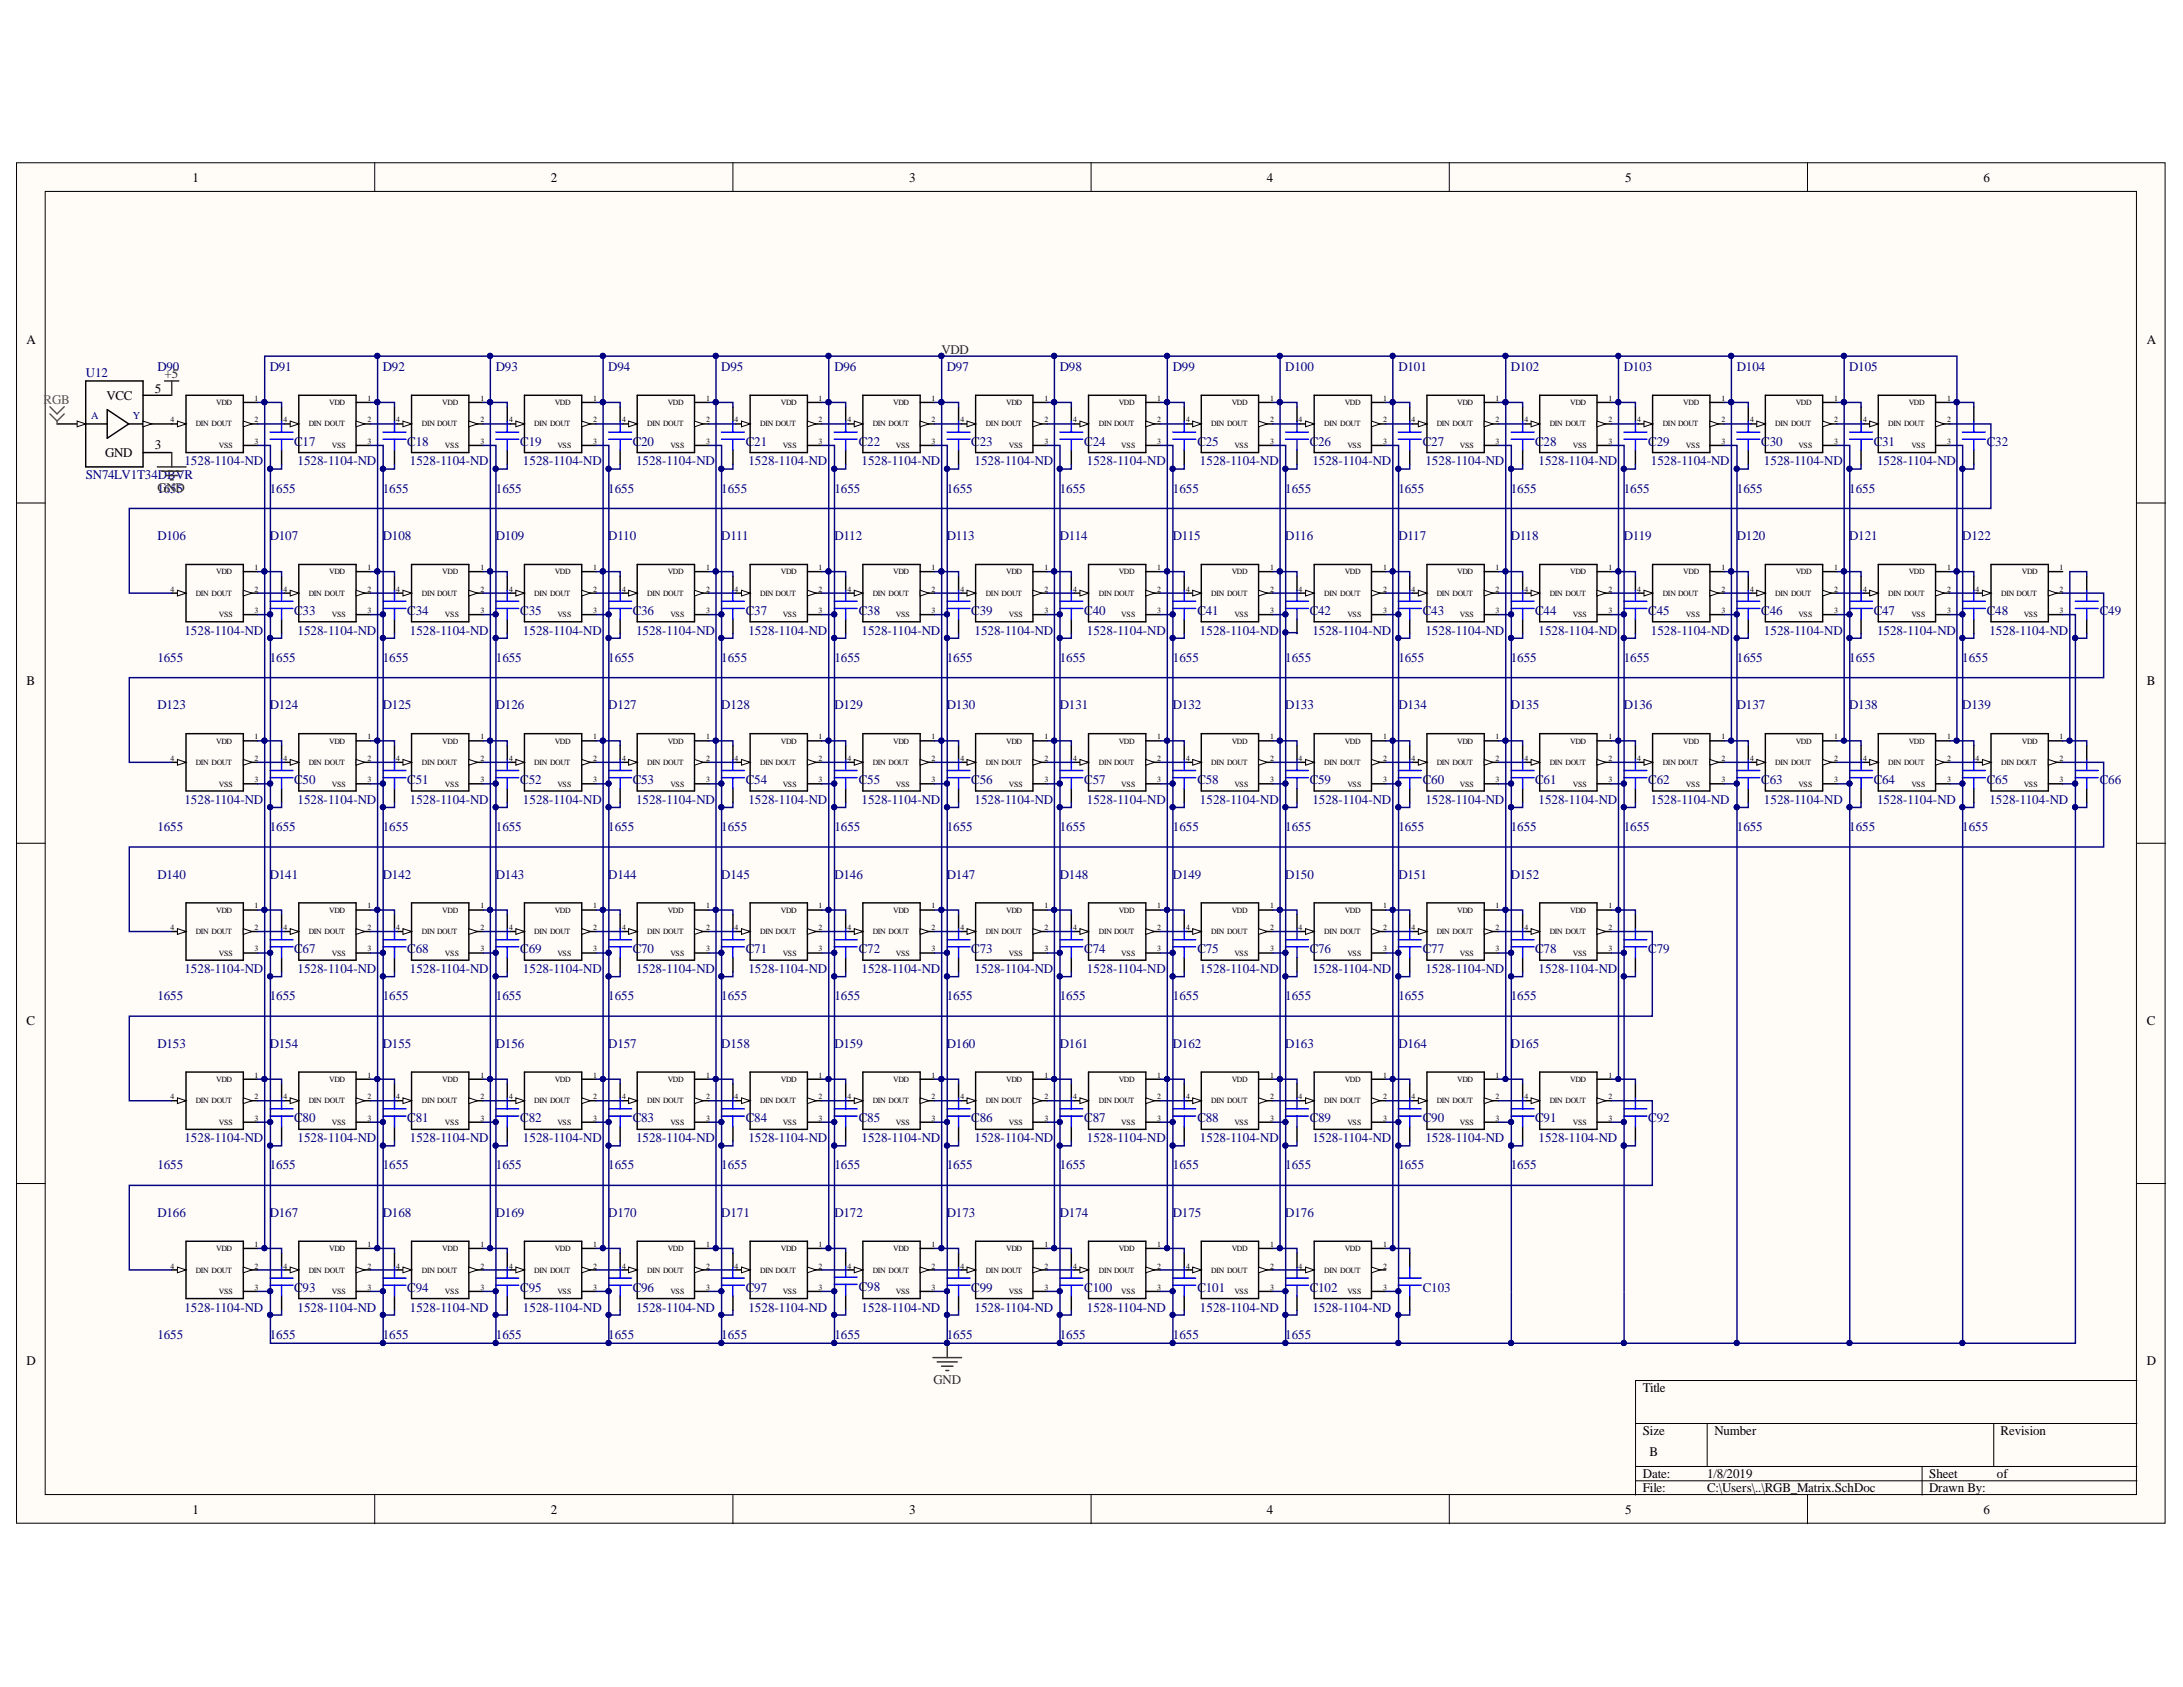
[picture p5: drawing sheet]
<svg xmlns="http://www.w3.org/2000/svg" width="279mm" height="216mm" viewBox="0 0 279 216" stroke-linecap="round" stroke-linejoin="round" font-family="sans-serif">
<defs><g id="words">
<g font-size="1.7">
<text x="24.6" y="23.3">1</text>
<text x="70.5" y="23.3">2</text>
<text x="116.4" y="23.3">3</text>
<text x="162.1" y="23.3">4</text>
<text x="208" y="23.3">5</text>
<text x="253.9" y="23.3">6</text>
<text x="3.4" y="44.1">A</text>
<text x="274.8" y="44.1">A</text>
<text x="13.6" y="51.2">VCC</text>
<text x="19.8" y="50.2">5</text>
<text x="13.5" y="58.5">GND</text>
<text x="19.8" y="57.5">3</text>
<text x="3.4" y="87.6">B</text>
<text x="274.8" y="87.6">B</text>
<text x="3.4" y="131.1">C</text>
<text x="274.8" y="131.1">C</text>
<text x="3.4" y="174.7">D</text>
<text x="210.3" y="178.2">Title</text>
<text x="274.8" y="174.7">D</text>
<text x="210.3" y="183.7">Size</text>
<text x="219.4" y="183.7">Number</text>
<text x="256.1" y="183.7">Revision</text>
<text x="210.3" y="189.2">Date:</text>
<text x="210.3" y="191">File:</text>
<text x="211.1" y="186.4">B</text>
<text x="218.5" y="189.2">1/8/2019</text>
<text x="218.5" y="191">C:\Users\..\RGB_Matrix.SchDoc</text>
<text x="246.9" y="189.2">Sheet</text>
<text x="246.9" y="191">Drawn By:</text>
<text x="255.6" y="189.2">of</text>
<text x="24.6" y="193.7">1</text>
<text x="70.5" y="193.7">2</text>
<text x="116.4" y="193.7">3</text>
<text x="162.1" y="193.7">4</text>
<text x="208" y="193.7">5</text>
<text x="253.9" y="193.7">6</text>
</g>
<g font-size="1.7" fill="#000080">
<text x="20.1" y="47.5">D90</text>
<text x="34.5" y="47.5">D91</text>
<text x="49" y="47.5">D92</text>
<text x="63.5" y="47.5">D93</text>
<text x="77.9" y="47.5">D94</text>
<text x="92.3" y="47.5">D95</text>
<text x="106.8" y="47.5">D96</text>
<text x="121.2" y="47.5">D97</text>
<text x="135.6" y="47.5">D98</text>
<text x="150.1" y="47.5">D99</text>
<text x="164.5" y="47.5">D100</text>
<text x="179" y="47.5">D101</text>
<text x="193.4" y="47.5">D102</text>
<text x="207.8" y="47.5">D103</text>
<text x="222.3" y="47.5">D104</text>
<text x="236.7" y="47.5">D105</text>
<text x="11" y="48.2">U12</text>
<text x="23.6" y="59.6">1528-1104-ND</text>
<text x="37.7" y="57">C17</text>
<text x="38.1" y="59.6">1528-1104-ND</text>
<text x="52.1" y="57">C18</text>
<text x="52.5" y="59.6">1528-1104-ND</text>
<text x="66.6" y="57">C19</text>
<text x="66.9" y="59.6">1528-1104-ND</text>
<text x="81" y="57">C20</text>
<text x="81.4" y="59.6">1528-1104-ND</text>
<text x="95.5" y="57">C21</text>
<text x="95.8" y="59.6">1528-1104-ND</text>
<text x="109.9" y="57">C22</text>
<text x="110.3" y="59.6">1528-1104-ND</text>
<text x="124.3" y="57">C23</text>
<text x="124.7" y="59.6">1528-1104-ND</text>
<text x="138.8" y="57">C24</text>
<text x="139.1" y="59.6">1528-1104-ND</text>
<text x="153.2" y="57">C25</text>
<text x="153.6" y="59.6">1528-1104-ND</text>
<text x="167.6" y="57">C26</text>
<text x="168" y="59.6">1528-1104-ND</text>
<text x="182.1" y="57">C27</text>
<text x="182.4" y="59.6">1528-1104-ND</text>
<text x="196.5" y="57">C28</text>
<text x="196.9" y="59.6">1528-1104-ND</text>
<text x="211" y="57">C29</text>
<text x="211.3" y="59.6">1528-1104-ND</text>
<text x="225.4" y="57">C30</text>
<text x="225.8" y="59.6">1528-1104-ND</text>
<text x="239.8" y="57">C31</text>
<text x="240.2" y="59.6">1528-1104-ND</text>
<text x="254.3" y="57">C32</text>
<text x="11" y="61.2">SN74LV1T34DBVR</text>
<text x="20.1" y="63.1">1655</text>
<text x="34.5" y="63.1">1655</text>
<text x="49" y="63.1">1655</text>
<text x="63.5" y="63.1">1655</text>
<text x="77.9" y="63.1">1655</text>
<text x="92.3" y="63.1">1655</text>
<text x="106.8" y="63.1">1655</text>
<text x="121.2" y="63.1">1655</text>
<text x="135.6" y="63.1">1655</text>
<text x="150.1" y="63.1">1655</text>
<text x="164.5" y="63.1">1655</text>
<text x="179" y="63.1">1655</text>
<text x="193.4" y="63.1">1655</text>
<text x="207.8" y="63.1">1655</text>
<text x="222.3" y="63.1">1655</text>
<text x="236.7" y="63.1">1655</text>
<text x="20.1" y="69.1">D106</text>
<text x="34.5" y="69.1">D107</text>
<text x="49" y="69.1">D108</text>
<text x="63.5" y="69.1">D109</text>
<text x="77.9" y="69.1">D110</text>
<text x="92.3" y="69.1">D111</text>
<text x="106.8" y="69.1">D112</text>
<text x="121.2" y="69.1">D113</text>
<text x="135.6" y="69.1">D114</text>
<text x="150.1" y="69.1">D115</text>
<text x="164.5" y="69.1">D116</text>
<text x="179" y="69.1">D117</text>
<text x="193.4" y="69.1">D118</text>
<text x="207.8" y="69.1">D119</text>
<text x="222.3" y="69.1">D120</text>
<text x="236.7" y="69.1">D121</text>
<text x="251.2" y="69.1">D122</text>
<text x="23.6" y="81.2">1528-1104-ND</text>
<text x="37.7" y="78.7">C33</text>
<text x="38.1" y="81.2">1528-1104-ND</text>
<text x="52.1" y="78.7">C34</text>
<text x="52.5" y="81.2">1528-1104-ND</text>
<text x="66.6" y="78.7">C35</text>
<text x="66.9" y="81.2">1528-1104-ND</text>
<text x="81" y="78.7">C36</text>
<text x="81.4" y="81.2">1528-1104-ND</text>
<text x="95.5" y="78.7">C37</text>
<text x="95.8" y="81.2">1528-1104-ND</text>
<text x="109.9" y="78.7">C38</text>
<text x="110.3" y="81.2">1528-1104-ND</text>
<text x="124.3" y="78.7">C39</text>
<text x="124.7" y="81.2">1528-1104-ND</text>
<text x="138.8" y="78.7">C40</text>
<text x="139.1" y="81.2">1528-1104-ND</text>
<text x="153.2" y="78.7">C41</text>
<text x="153.6" y="81.2">1528-1104-ND</text>
<text x="167.6" y="78.7">C42</text>
<text x="168" y="81.2">1528-1104-ND</text>
<text x="182.1" y="78.7">C43</text>
<text x="182.4" y="81.2">1528-1104-ND</text>
<text x="196.5" y="78.7">C44</text>
<text x="196.9" y="81.2">1528-1104-ND</text>
<text x="211" y="78.7">C45</text>
<text x="211.3" y="81.2">1528-1104-ND</text>
<text x="225.4" y="78.7">C46</text>
<text x="225.8" y="81.2">1528-1104-ND</text>
<text x="239.8" y="78.7">C47</text>
<text x="240.2" y="81.2">1528-1104-ND</text>
<text x="254.3" y="78.7">C48</text>
<text x="254.6" y="81.2">1528-1104-ND</text>
<text x="268.8" y="78.7">C49</text>
<text x="20.1" y="84.8">1655</text>
<text x="34.5" y="84.8">1655</text>
<text x="49" y="84.8">1655</text>
<text x="63.5" y="84.8">1655</text>
<text x="77.9" y="84.8">1655</text>
<text x="92.3" y="84.8">1655</text>
<text x="106.8" y="84.8">1655</text>
<text x="121.2" y="84.8">1655</text>
<text x="135.6" y="84.8">1655</text>
<text x="150.1" y="84.8">1655</text>
<text x="164.5" y="84.8">1655</text>
<text x="179" y="84.8">1655</text>
<text x="193.4" y="84.8">1655</text>
<text x="207.8" y="84.8">1655</text>
<text x="222.3" y="84.8">1655</text>
<text x="236.7" y="84.8">1655</text>
<text x="251.2" y="84.8">1655</text>
<text x="20.1" y="90.8">D123</text>
<text x="34.5" y="90.8">D124</text>
<text x="49" y="90.8">D125</text>
<text x="63.5" y="90.8">D126</text>
<text x="77.9" y="90.8">D127</text>
<text x="92.3" y="90.8">D128</text>
<text x="106.8" y="90.8">D129</text>
<text x="121.2" y="90.8">D130</text>
<text x="135.6" y="90.8">D131</text>
<text x="150.1" y="90.8">D132</text>
<text x="164.5" y="90.8">D133</text>
<text x="179" y="90.8">D134</text>
<text x="193.4" y="90.8">D135</text>
<text x="207.8" y="90.8">D136</text>
<text x="222.3" y="90.8">D137</text>
<text x="236.7" y="90.8">D138</text>
<text x="251.2" y="90.8">D139</text>
<text x="37.7" y="100.3">C50</text>
<text x="52.1" y="100.3">C51</text>
<text x="66.6" y="100.3">C52</text>
<text x="81" y="100.3">C53</text>
<text x="95.5" y="100.3">C54</text>
<text x="109.9" y="100.3">C55</text>
<text x="124.3" y="100.3">C56</text>
<text x="138.8" y="100.3">C57</text>
<text x="153.2" y="100.3">C58</text>
<text x="167.6" y="100.3">C59</text>
<text x="182.1" y="100.3">C60</text>
<text x="196.5" y="100.3">C61</text>
<text x="211" y="100.3">C62</text>
<text x="225.4" y="100.3">C63</text>
<text x="239.8" y="100.3">C64</text>
<text x="254.3" y="100.3">C65</text>
<text x="268.8" y="100.3">C66</text>
<text x="20.1" y="106.3">1655</text>
<text x="23.6" y="102.9">1528-1104-ND</text>
<text x="34.5" y="106.3">1655</text>
<text x="38.1" y="102.9">1528-1104-ND</text>
<text x="49" y="106.3">1655</text>
<text x="52.5" y="102.9">1528-1104-ND</text>
<text x="63.5" y="106.3">1655</text>
<text x="66.9" y="102.9">1528-1104-ND</text>
<text x="77.9" y="106.3">1655</text>
<text x="81.4" y="102.9">1528-1104-ND</text>
<text x="92.3" y="106.3">1655</text>
<text x="95.8" y="102.9">1528-1104-ND</text>
<text x="106.8" y="106.3">1655</text>
<text x="110.3" y="102.9">1528-1104-ND</text>
<text x="121.2" y="106.3">1655</text>
<text x="124.7" y="102.9">1528-1104-ND</text>
<text x="135.6" y="106.3">1655</text>
<text x="139.1" y="102.9">1528-1104-ND</text>
<text x="150.1" y="106.3">1655</text>
<text x="153.6" y="102.9">1528-1104-ND</text>
<text x="164.5" y="106.3">1655</text>
<text x="168" y="102.9">1528-1104-ND</text>
<text x="179" y="106.3">1655</text>
<text x="182.4" y="102.9">1528-1104-ND</text>
<text x="193.4" y="106.3">1655</text>
<text x="196.9" y="102.9">1528-1104-ND</text>
<text x="207.8" y="106.3">1655</text>
<text x="211.3" y="102.9">1528-1104-ND</text>
<text x="222.3" y="106.3">1655</text>
<text x="225.8" y="102.9">1528-1104-ND</text>
<text x="236.7" y="106.3">1655</text>
<text x="240.2" y="102.9">1528-1104-ND</text>
<text x="251.2" y="106.3">1655</text>
<text x="254.6" y="102.9">1528-1104-ND</text>
<text x="20.1" y="112.4">D140</text>
<text x="34.5" y="112.4">D141</text>
<text x="49" y="112.4">D142</text>
<text x="63.5" y="112.4">D143</text>
<text x="77.9" y="112.4">D144</text>
<text x="92.3" y="112.4">D145</text>
<text x="106.8" y="112.4">D146</text>
<text x="121.2" y="112.4">D147</text>
<text x="135.6" y="112.4">D148</text>
<text x="150.1" y="112.4">D149</text>
<text x="164.5" y="112.4">D150</text>
<text x="179" y="112.4">D151</text>
<text x="193.4" y="112.4">D152</text>
<text x="23.6" y="124.5">1528-1104-ND</text>
<text x="37.7" y="122">C67</text>
<text x="38.1" y="124.5">1528-1104-ND</text>
<text x="52.1" y="122">C68</text>
<text x="52.5" y="124.5">1528-1104-ND</text>
<text x="66.6" y="122">C69</text>
<text x="66.9" y="124.5">1528-1104-ND</text>
<text x="81" y="122">C70</text>
<text x="81.4" y="124.5">1528-1104-ND</text>
<text x="95.5" y="122">C71</text>
<text x="95.8" y="124.5">1528-1104-ND</text>
<text x="109.9" y="122">C72</text>
<text x="110.3" y="124.5">1528-1104-ND</text>
<text x="124.3" y="122">C73</text>
<text x="124.7" y="124.5">1528-1104-ND</text>
<text x="138.8" y="122">C74</text>
<text x="139.1" y="124.5">1528-1104-ND</text>
<text x="153.2" y="122">C75</text>
<text x="153.6" y="124.5">1528-1104-ND</text>
<text x="167.6" y="122">C76</text>
<text x="168" y="124.5">1528-1104-ND</text>
<text x="182.1" y="122">C77</text>
<text x="182.4" y="124.5">1528-1104-ND</text>
<text x="196.5" y="122">C78</text>
<text x="196.9" y="124.5">1528-1104-ND</text>
<text x="211" y="122">C79</text>
<text x="20.1" y="128">1655</text>
<text x="34.5" y="128">1655</text>
<text x="49" y="128">1655</text>
<text x="63.5" y="128">1655</text>
<text x="77.9" y="128">1655</text>
<text x="92.3" y="128">1655</text>
<text x="106.8" y="128">1655</text>
<text x="121.2" y="128">1655</text>
<text x="135.6" y="128">1655</text>
<text x="150.1" y="128">1655</text>
<text x="164.5" y="128">1655</text>
<text x="179" y="128">1655</text>
<text x="193.4" y="128">1655</text>
<text x="20.1" y="134.1">D153</text>
<text x="34.5" y="134.1">D154</text>
<text x="49" y="134.1">D155</text>
<text x="63.5" y="134.1">D156</text>
<text x="77.9" y="134.1">D157</text>
<text x="92.3" y="134.1">D158</text>
<text x="106.8" y="134.1">D159</text>
<text x="121.2" y="134.1">D160</text>
<text x="135.6" y="134.1">D161</text>
<text x="150.1" y="134.1">D162</text>
<text x="164.5" y="134.1">D163</text>
<text x="179" y="134.1">D164</text>
<text x="193.4" y="134.1">D165</text>
<text x="37.7" y="143.7">C80</text>
<text x="52.1" y="143.7">C81</text>
<text x="66.6" y="143.7">C82</text>
<text x="81" y="143.7">C83</text>
<text x="95.5" y="143.7">C84</text>
<text x="109.9" y="143.7">C85</text>
<text x="124.3" y="143.7">C86</text>
<text x="138.8" y="143.7">C87</text>
<text x="153.2" y="143.7">C88</text>
<text x="167.6" y="143.7">C89</text>
<text x="182.1" y="143.7">C90</text>
<text x="196.5" y="143.7">C91</text>
<text x="211" y="143.7">C92</text>
<text x="20.1" y="149.7">1655</text>
<text x="23.6" y="146.2">1528-1104-ND</text>
<text x="34.5" y="149.7">1655</text>
<text x="38.1" y="146.2">1528-1104-ND</text>
<text x="49" y="149.7">1655</text>
<text x="52.5" y="146.2">1528-1104-ND</text>
<text x="63.5" y="149.7">1655</text>
<text x="66.9" y="146.2">1528-1104-ND</text>
<text x="77.9" y="149.7">1655</text>
<text x="81.4" y="146.2">1528-1104-ND</text>
<text x="92.3" y="149.7">1655</text>
<text x="95.8" y="146.2">1528-1104-ND</text>
<text x="106.8" y="149.7">1655</text>
<text x="110.3" y="146.2">1528-1104-ND</text>
<text x="121.2" y="149.7">1655</text>
<text x="124.7" y="146.2">1528-1104-ND</text>
<text x="135.6" y="149.7">1655</text>
<text x="139.1" y="146.2">1528-1104-ND</text>
<text x="150.1" y="149.7">1655</text>
<text x="153.6" y="146.2">1528-1104-ND</text>
<text x="164.5" y="149.7">1655</text>
<text x="168" y="146.2">1528-1104-ND</text>
<text x="179" y="149.7">1655</text>
<text x="182.4" y="146.2">1528-1104-ND</text>
<text x="193.4" y="149.7">1655</text>
<text x="196.9" y="146.2">1528-1104-ND</text>
<text x="20.1" y="155.8">D166</text>
<text x="34.5" y="155.8">D167</text>
<text x="49" y="155.8">D168</text>
<text x="63.5" y="155.8">D169</text>
<text x="77.9" y="155.8">D170</text>
<text x="92.3" y="155.8">D171</text>
<text x="106.8" y="155.8">D172</text>
<text x="121.2" y="155.8">D173</text>
<text x="135.6" y="155.8">D174</text>
<text x="150.1" y="155.8">D175</text>
<text x="164.5" y="155.8">D176</text>
<text x="23.6" y="167.9">1528-1104-ND</text>
<text x="37.7" y="165.3">C93</text>
<text x="38.1" y="167.9">1528-1104-ND</text>
<text x="52.1" y="165.3">C94</text>
<text x="52.5" y="167.9">1528-1104-ND</text>
<text x="66.6" y="165.3">C95</text>
<text x="66.9" y="167.9">1528-1104-ND</text>
<text x="81" y="165.3">C96</text>
<text x="81.4" y="167.9">1528-1104-ND</text>
<text x="95.5" y="165.3">C97</text>
<text x="95.8" y="167.9">1528-1104-ND</text>
<text x="109.9" y="165.2">C98</text>
<text x="110.3" y="167.9">1528-1104-ND</text>
<text x="124.3" y="165.3">C99</text>
<text x="124.7" y="167.9">1528-1104-ND</text>
<text x="138.8" y="165.3">C100</text>
<text x="139.1" y="167.9">1528-1104-ND</text>
<text x="153.2" y="165.3">C101</text>
<text x="153.6" y="167.9">1528-1104-ND</text>
<text x="167.6" y="165.3">C102</text>
<text x="168" y="167.9">1528-1104-ND</text>
<text x="182.1" y="165.3">C103</text>
<text x="20.1" y="171.3">1655</text>
<text x="34.5" y="171.3">1655</text>
<text x="49" y="171.3">1655</text>
<text x="63.5" y="171.3">1655</text>
<text x="77.9" y="171.3">1655</text>
<text x="92.3" y="171.3">1655</text>
<text x="106.8" y="171.3">1655</text>
<text x="121.2" y="171.3">1655</text>
<text x="135.6" y="171.3">1655</text>
<text x="150.1" y="171.3">1655</text>
<text x="164.5" y="171.3">1655</text>
</g>
<g font-size="1.7" fill="#800000">
<text x="120.5" y="45.3">VDD</text>
<text x="21.1" y="48.4">+5</text>
<text x="20.1" y="63">GND</text>
<text x="119.5" y="177.1">GND</text>
</g>
<text font-size="1.7" fill="#f00" x="5.6" y="51.7">RGB</text>
<g font-size="1.4" fill="#000080">
<text x="11.7" y="53.6">A</text>
<text x="17" y="53.6">Y</text>
</g>
<g font-size="1">
<text x="27.7" y="51.9">VDD</text>
<text x="32.6" y="51.3">1</text>
<text x="42.1" y="51.9">VDD</text>
<text x="47" y="51.3">1</text>
<text x="56.6" y="51.9">VDD</text>
<text x="61.5" y="51.3">1</text>
<text x="71" y="51.9">VDD</text>
<text x="75.9" y="51.3">1</text>
<text x="85.5" y="51.9">VDD</text>
<text x="90.4" y="51.3">1</text>
<text x="99.9" y="51.9">VDD</text>
<text x="104.8" y="51.3">1</text>
<text x="114.3" y="51.9">VDD</text>
<text x="119.2" y="51.3">1</text>
<text x="128.8" y="51.9">VDD</text>
<text x="133.7" y="51.3">1</text>
<text x="143.2" y="51.9">VDD</text>
<text x="148.1" y="51.3">1</text>
<text x="157.6" y="51.9">VDD</text>
<text x="162.6" y="51.3">1</text>
<text x="172.1" y="51.9">VDD</text>
<text x="177" y="51.3">1</text>
<text x="186.5" y="51.9">VDD</text>
<text x="191.4" y="51.3">1</text>
<text x="201" y="51.9">VDD</text>
<text x="205.9" y="51.3">1</text>
<text x="215.4" y="51.9">VDD</text>
<text x="220.4" y="51.3">1</text>
<text x="229.8" y="51.9">VDD</text>
<text x="234.7" y="51.3">1</text>
<text x="244.3" y="51.9">VDD</text>
<text x="249.2" y="51.3">1</text>
<text x="21.8" y="54.1">4</text>
<text x="25" y="54.6">DIN DOUT</text>
<text x="28" y="57.4">VSS</text>
<text x="32.6" y="56.8">3</text>
<text x="32.6" y="54.1">2</text>
<text x="36.3" y="54.1">4</text>
<text x="39.5" y="54.6">DIN DOUT</text>
<text x="42.5" y="57.4">VSS</text>
<text x="47" y="56.8">3</text>
<text x="47" y="54.1">2</text>
<text x="50.7" y="54.1">4</text>
<text x="54" y="54.6">DIN DOUT</text>
<text x="56.9" y="57.4">VSS</text>
<text x="61.5" y="56.8">3</text>
<text x="61.5" y="54.1">2</text>
<text x="65.2" y="54.1">4</text>
<text x="68.4" y="54.6">DIN DOUT</text>
<text x="71.3" y="57.4">VSS</text>
<text x="75.9" y="56.8">3</text>
<text x="75.9" y="54.1">2</text>
<text x="79.6" y="54.1">4</text>
<text x="82.8" y="54.6">DIN DOUT</text>
<text x="85.8" y="57.4">VSS</text>
<text x="90.4" y="56.8">3</text>
<text x="90.4" y="54.1">2</text>
<text x="94" y="54.1">4</text>
<text x="97.3" y="54.6">DIN DOUT</text>
<text x="100.2" y="57.4">VSS</text>
<text x="104.8" y="56.8">3</text>
<text x="104.8" y="54.1">2</text>
<text x="108.5" y="54.1">4</text>
<text x="111.7" y="54.6">DIN DOUT</text>
<text x="114.7" y="57.4">VSS</text>
<text x="119.2" y="56.8">3</text>
<text x="119.2" y="54.1">2</text>
<text x="123" y="54.1">4</text>
<text x="126.2" y="54.6">DIN DOUT</text>
<text x="129.1" y="57.4">VSS</text>
<text x="133.7" y="56.8">3</text>
<text x="133.7" y="54.1">2</text>
<text x="137.3" y="54.1">4</text>
<text x="140.6" y="54.6">DIN DOUT</text>
<text x="143.5" y="57.4">VSS</text>
<text x="148.1" y="56.8">3</text>
<text x="148.1" y="54.1">2</text>
<text x="151.8" y="54.1">4</text>
<text x="155" y="54.6">DIN DOUT</text>
<text x="158" y="57.4">VSS</text>
<text x="162.6" y="56.8">3</text>
<text x="162.6" y="54.1">2</text>
<text x="166.2" y="54.1">4</text>
<text x="169.5" y="54.6">DIN DOUT</text>
<text x="172.5" y="57.4">VSS</text>
<text x="177" y="56.8">3</text>
<text x="177" y="54.1">2</text>
<text x="180.7" y="54.1">4</text>
<text x="183.9" y="54.6">DIN DOUT</text>
<text x="186.8" y="57.4">VSS</text>
<text x="191.4" y="56.8">3</text>
<text x="191.4" y="54.1">2</text>
<text x="195.1" y="54.1">4</text>
<text x="198.4" y="54.6">DIN DOUT</text>
<text x="201.3" y="57.4">VSS</text>
<text x="205.9" y="56.8">3</text>
<text x="205.9" y="54.1">2</text>
<text x="209.5" y="54.1">4</text>
<text x="212.8" y="54.6">DIN DOUT</text>
<text x="215.8" y="57.4">VSS</text>
<text x="220.4" y="56.8">3</text>
<text x="220.4" y="54.1">2</text>
<text x="224" y="54.1">4</text>
<text x="227.2" y="54.6">DIN DOUT</text>
<text x="230.2" y="57.4">VSS</text>
<text x="234.7" y="56.8">3</text>
<text x="234.7" y="54.1">2</text>
<text x="238.5" y="54.1">4</text>
<text x="241.7" y="54.6">DIN DOUT</text>
<text x="244.6" y="57.4">VSS</text>
<text x="249.2" y="56.8">3</text>
<text x="249.2" y="54.1">2</text>
<text x="21.8" y="75.7">4</text>
<text x="25" y="76.2">DIN DOUT</text>
<text x="27.7" y="73.5">VDD</text>
<text x="32.6" y="75.7">2</text>
<text x="32.6" y="72.9">1</text>
<text x="36.3" y="75.7">4</text>
<text x="39.5" y="76.2">DIN DOUT</text>
<text x="42.1" y="73.5">VDD</text>
<text x="47" y="75.7">2</text>
<text x="47" y="72.9">1</text>
<text x="50.7" y="75.7">4</text>
<text x="54" y="76.2">DIN DOUT</text>
<text x="56.6" y="73.5">VDD</text>
<text x="61.5" y="75.7">2</text>
<text x="61.5" y="72.9">1</text>
<text x="65.2" y="75.7">4</text>
<text x="68.4" y="76.2">DIN DOUT</text>
<text x="71" y="73.5">VDD</text>
<text x="75.9" y="75.7">2</text>
<text x="75.9" y="72.9">1</text>
<text x="79.6" y="75.7">4</text>
<text x="82.8" y="76.2">DIN DOUT</text>
<text x="85.5" y="73.5">VDD</text>
<text x="90.4" y="75.7">2</text>
<text x="90.4" y="72.9">1</text>
<text x="94" y="75.7">4</text>
<text x="97.3" y="76.2">DIN DOUT</text>
<text x="99.9" y="73.5">VDD</text>
<text x="104.8" y="75.7">2</text>
<text x="104.8" y="72.9">1</text>
<text x="108.5" y="75.7">4</text>
<text x="111.7" y="76.2">DIN DOUT</text>
<text x="114.3" y="73.5">VDD</text>
<text x="119.2" y="75.7">2</text>
<text x="119.2" y="72.9">1</text>
<text x="123" y="75.7">4</text>
<text x="126.2" y="76.2">DIN DOUT</text>
<text x="128.8" y="73.5">VDD</text>
<text x="133.7" y="75.7">2</text>
<text x="133.7" y="72.9">1</text>
<text x="137.3" y="75.7">4</text>
<text x="140.6" y="76.2">DIN DOUT</text>
<text x="143.2" y="73.5">VDD</text>
<text x="148.1" y="75.7">2</text>
<text x="148.1" y="72.9">1</text>
<text x="151.8" y="75.7">4</text>
<text x="155" y="76.2">DIN DOUT</text>
<text x="157.6" y="73.5">VDD</text>
<text x="162.6" y="75.7">2</text>
<text x="162.6" y="72.9">1</text>
<text x="166.2" y="75.7">4</text>
<text x="169.5" y="76.2">DIN DOUT</text>
<text x="172.1" y="73.5">VDD</text>
<text x="177" y="75.7">2</text>
<text x="177" y="72.9">1</text>
<text x="180.7" y="75.7">4</text>
<text x="183.9" y="76.2">DIN DOUT</text>
<text x="186.5" y="73.5">VDD</text>
<text x="191.4" y="75.7">2</text>
<text x="191.4" y="72.9">1</text>
<text x="195.1" y="75.7">4</text>
<text x="198.4" y="76.2">DIN DOUT</text>
<text x="201" y="73.5">VDD</text>
<text x="205.9" y="75.7">2</text>
<text x="205.9" y="72.9">1</text>
<text x="209.5" y="75.7">4</text>
<text x="212.8" y="76.2">DIN DOUT</text>
<text x="215.4" y="73.5">VDD</text>
<text x="220.4" y="75.7">2</text>
<text x="220.4" y="72.9">1</text>
<text x="224" y="75.7">4</text>
<text x="227.2" y="76.2">DIN DOUT</text>
<text x="229.8" y="73.5">VDD</text>
<text x="234.7" y="75.7">2</text>
<text x="234.7" y="72.9">1</text>
<text x="238.5" y="75.7">4</text>
<text x="241.7" y="76.2">DIN DOUT</text>
<text x="244.3" y="73.5">VDD</text>
<text x="249.2" y="75.7">2</text>
<text x="249.2" y="72.9">1</text>
<text x="252.8" y="75.7">4</text>
<text x="256.1" y="76.2">DIN DOUT</text>
<text x="258.8" y="73.5">VDD</text>
<text x="263.6" y="75.7">2</text>
<text x="263.6" y="72.9">1</text>
<text x="28" y="79">VSS</text>
<text x="32.6" y="78.4">3</text>
<text x="42.5" y="79">VSS</text>
<text x="47" y="78.4">3</text>
<text x="56.9" y="79">VSS</text>
<text x="61.5" y="78.4">3</text>
<text x="71.3" y="79">VSS</text>
<text x="75.9" y="78.4">3</text>
<text x="85.8" y="79">VSS</text>
<text x="90.4" y="78.4">3</text>
<text x="100.2" y="79">VSS</text>
<text x="104.8" y="78.4">3</text>
<text x="114.7" y="79">VSS</text>
<text x="119.2" y="78.4">3</text>
<text x="129.1" y="79">VSS</text>
<text x="133.7" y="78.4">3</text>
<text x="143.5" y="79">VSS</text>
<text x="148.1" y="78.4">3</text>
<text x="158" y="79">VSS</text>
<text x="162.6" y="78.4">3</text>
<text x="172.5" y="79">VSS</text>
<text x="177" y="78.4">3</text>
<text x="186.8" y="79">VSS</text>
<text x="191.4" y="78.4">3</text>
<text x="201.3" y="79">VSS</text>
<text x="205.9" y="78.4">3</text>
<text x="215.8" y="79">VSS</text>
<text x="220.4" y="78.4">3</text>
<text x="230.2" y="79">VSS</text>
<text x="234.7" y="78.4">3</text>
<text x="244.6" y="79">VSS</text>
<text x="249.2" y="78.4">3</text>
<text x="259" y="79">VSS</text>
<text x="263.6" y="78.4">3</text>
<text x="27.7" y="95.2">VDD</text>
<text x="32.6" y="94.6">1</text>
<text x="42.1" y="95.2">VDD</text>
<text x="47" y="94.6">1</text>
<text x="56.6" y="95.2">VDD</text>
<text x="61.5" y="94.6">1</text>
<text x="71" y="95.2">VDD</text>
<text x="75.9" y="94.6">1</text>
<text x="85.5" y="95.2">VDD</text>
<text x="90.4" y="94.6">1</text>
<text x="99.9" y="95.2">VDD</text>
<text x="104.8" y="94.6">1</text>
<text x="114.3" y="95.2">VDD</text>
<text x="119.2" y="94.6">1</text>
<text x="128.8" y="95.2">VDD</text>
<text x="133.7" y="94.6">1</text>
<text x="143.2" y="95.2">VDD</text>
<text x="148.1" y="94.6">1</text>
<text x="157.6" y="95.2">VDD</text>
<text x="162.6" y="94.6">1</text>
<text x="172.1" y="95.2">VDD</text>
<text x="177" y="94.6">1</text>
<text x="186.5" y="95.2">VDD</text>
<text x="191.4" y="94.6">1</text>
<text x="201" y="95.2">VDD</text>
<text x="205.9" y="94.6">1</text>
<text x="215.4" y="95.2">VDD</text>
<text x="220.4" y="94.6">1</text>
<text x="229.8" y="95.2">VDD</text>
<text x="234.7" y="94.6">1</text>
<text x="244.3" y="95.2">VDD</text>
<text x="249.2" y="94.6">1</text>
<text x="258.8" y="95.2">VDD</text>
<text x="263.6" y="94.6">1</text>
<text x="21.8" y="97.4">4</text>
<text x="25" y="97.9">DIN DOUT</text>
<text x="28" y="100.7">VSS</text>
<text x="32.6" y="100.1">3</text>
<text x="32.6" y="97.4">2</text>
<text x="36.3" y="97.4">4</text>
<text x="39.5" y="97.9">DIN DOUT</text>
<text x="42.5" y="100.7">VSS</text>
<text x="47" y="100.1">3</text>
<text x="47" y="97.4">2</text>
<text x="50.7" y="97.4">4</text>
<text x="54" y="97.9">DIN DOUT</text>
<text x="56.9" y="100.7">VSS</text>
<text x="61.5" y="100.1">3</text>
<text x="61.5" y="97.4">2</text>
<text x="65.2" y="97.4">4</text>
<text x="68.4" y="97.9">DIN DOUT</text>
<text x="71.3" y="100.7">VSS</text>
<text x="75.9" y="100.1">3</text>
<text x="75.9" y="97.4">2</text>
<text x="79.6" y="97.4">4</text>
<text x="82.8" y="97.9">DIN DOUT</text>
<text x="85.8" y="100.7">VSS</text>
<text x="90.4" y="100.1">3</text>
<text x="90.4" y="97.4">2</text>
<text x="94" y="97.4">4</text>
<text x="97.3" y="97.9">DIN DOUT</text>
<text x="100.2" y="100.7">VSS</text>
<text x="104.8" y="100.1">3</text>
<text x="104.8" y="97.4">2</text>
<text x="108.5" y="97.4">4</text>
<text x="111.7" y="97.9">DIN DOUT</text>
<text x="114.7" y="100.7">VSS</text>
<text x="119.2" y="100.1">3</text>
<text x="119.2" y="97.4">2</text>
<text x="123" y="97.4">4</text>
<text x="126.2" y="97.9">DIN DOUT</text>
<text x="129.1" y="100.7">VSS</text>
<text x="133.7" y="100.1">3</text>
<text x="133.7" y="97.4">2</text>
<text x="137.3" y="97.4">4</text>
<text x="140.6" y="97.9">DIN DOUT</text>
<text x="143.5" y="100.7">VSS</text>
<text x="148.1" y="100.1">3</text>
<text x="148.1" y="97.4">2</text>
<text x="151.8" y="97.4">4</text>
<text x="155" y="97.9">DIN DOUT</text>
<text x="158" y="100.7">VSS</text>
<text x="162.6" y="100.1">3</text>
<text x="162.6" y="97.4">2</text>
<text x="166.2" y="97.4">4</text>
<text x="169.5" y="97.9">DIN DOUT</text>
<text x="172.5" y="100.7">VSS</text>
<text x="177" y="100.1">3</text>
<text x="177" y="97.4">2</text>
<text x="180.7" y="97.4">4</text>
<text x="183.9" y="97.9">DIN DOUT</text>
<text x="186.8" y="100.7">VSS</text>
<text x="191.4" y="100.1">3</text>
<text x="191.4" y="97.4">2</text>
<text x="195.1" y="97.4">4</text>
<text x="198.4" y="97.9">DIN DOUT</text>
<text x="201.3" y="100.7">VSS</text>
<text x="205.9" y="100.1">3</text>
<text x="205.9" y="97.4">2</text>
<text x="209.5" y="97.4">4</text>
<text x="212.8" y="97.9">DIN DOUT</text>
<text x="215.8" y="100.7">VSS</text>
<text x="220.4" y="100.1">3</text>
<text x="220.4" y="97.4">2</text>
<text x="224" y="97.4">4</text>
<text x="227.2" y="97.9">DIN DOUT</text>
<text x="230.2" y="100.7">VSS</text>
<text x="234.7" y="100.1">3</text>
<text x="234.7" y="97.4">2</text>
<text x="238.5" y="97.4">4</text>
<text x="241.7" y="97.9">DIN DOUT</text>
<text x="244.6" y="100.7">VSS</text>
<text x="249.2" y="100.1">3</text>
<text x="249.2" y="97.4">2</text>
<text x="252.8" y="97.4">4</text>
<text x="256.1" y="97.9">DIN DOUT</text>
<text x="259" y="100.7">VSS</text>
<text x="263.6" y="100.1">3</text>
<text x="263.6" y="97.4">2</text>
<text x="21.8" y="119">4</text>
<text x="25" y="119.5">DIN DOUT</text>
<text x="27.7" y="116.8">VDD</text>
<text x="32.6" y="119">2</text>
<text x="32.6" y="116.2">1</text>
<text x="36.3" y="119">4</text>
<text x="39.5" y="119.5">DIN DOUT</text>
<text x="42.1" y="116.8">VDD</text>
<text x="47" y="119">2</text>
<text x="47" y="116.2">1</text>
<text x="50.7" y="119">4</text>
<text x="54" y="119.5">DIN DOUT</text>
<text x="56.6" y="116.8">VDD</text>
<text x="61.5" y="119">2</text>
<text x="61.5" y="116.2">1</text>
<text x="65.2" y="119">4</text>
<text x="68.4" y="119.5">DIN DOUT</text>
<text x="71" y="116.8">VDD</text>
<text x="75.9" y="119">2</text>
<text x="75.9" y="116.2">1</text>
<text x="79.6" y="119">4</text>
<text x="82.8" y="119.5">DIN DOUT</text>
<text x="85.5" y="116.8">VDD</text>
<text x="90.4" y="119">2</text>
<text x="90.4" y="116.2">1</text>
<text x="94" y="119">4</text>
<text x="97.3" y="119.5">DIN DOUT</text>
<text x="99.9" y="116.8">VDD</text>
<text x="104.8" y="119">2</text>
<text x="104.8" y="116.2">1</text>
<text x="108.5" y="119">4</text>
<text x="111.7" y="119.5">DIN DOUT</text>
<text x="114.3" y="116.8">VDD</text>
<text x="119.2" y="119">2</text>
<text x="119.2" y="116.2">1</text>
<text x="123" y="119">4</text>
<text x="126.2" y="119.5">DIN DOUT</text>
<text x="128.8" y="116.8">VDD</text>
<text x="133.7" y="119">2</text>
<text x="133.7" y="116.2">1</text>
<text x="137.3" y="119">4</text>
<text x="140.6" y="119.5">DIN DOUT</text>
<text x="143.2" y="116.8">VDD</text>
<text x="148.1" y="119">2</text>
<text x="148.1" y="116.2">1</text>
<text x="151.8" y="119">4</text>
<text x="155" y="119.5">DIN DOUT</text>
<text x="157.6" y="116.8">VDD</text>
<text x="162.6" y="119">2</text>
<text x="162.6" y="116.2">1</text>
<text x="166.2" y="119">4</text>
<text x="169.5" y="119.5">DIN DOUT</text>
<text x="172.1" y="116.8">VDD</text>
<text x="177" y="119">2</text>
<text x="177" y="116.2">1</text>
<text x="180.7" y="119">4</text>
<text x="183.9" y="119.5">DIN DOUT</text>
<text x="186.5" y="116.8">VDD</text>
<text x="191.4" y="119">2</text>
<text x="191.4" y="116.2">1</text>
<text x="195.1" y="119">4</text>
<text x="198.4" y="119.5">DIN DOUT</text>
<text x="201" y="116.8">VDD</text>
<text x="205.9" y="119">2</text>
<text x="205.9" y="116.2">1</text>
<text x="28" y="122.3">VSS</text>
<text x="32.6" y="121.7">3</text>
<text x="42.5" y="122.3">VSS</text>
<text x="47" y="121.7">3</text>
<text x="56.9" y="122.3">VSS</text>
<text x="61.5" y="121.7">3</text>
<text x="71.3" y="122.3">VSS</text>
<text x="75.9" y="121.7">3</text>
<text x="85.8" y="122.3">VSS</text>
<text x="90.4" y="121.7">3</text>
<text x="100.2" y="122.3">VSS</text>
<text x="104.8" y="121.7">3</text>
<text x="114.7" y="122.3">VSS</text>
<text x="119.2" y="121.7">3</text>
<text x="129.1" y="122.3">VSS</text>
<text x="133.7" y="121.7">3</text>
<text x="143.5" y="122.3">VSS</text>
<text x="148.1" y="121.7">3</text>
<text x="158" y="122.3">VSS</text>
<text x="162.6" y="121.7">3</text>
<text x="172.5" y="122.3">VSS</text>
<text x="177" y="121.7">3</text>
<text x="186.8" y="122.3">VSS</text>
<text x="191.4" y="121.7">3</text>
<text x="201.3" y="122.3">VSS</text>
<text x="205.9" y="121.7">3</text>
<text x="32.6" y="137.9">1</text>
<text x="47" y="137.9">1</text>
<text x="61.5" y="137.9">1</text>
<text x="75.9" y="137.9">1</text>
<text x="90.4" y="137.9">1</text>
<text x="104.8" y="137.9">1</text>
<text x="119.2" y="137.9">1</text>
<text x="133.7" y="137.9">1</text>
<text x="148.1" y="137.9">1</text>
<text x="162.6" y="137.9">1</text>
<text x="177" y="137.9">1</text>
<text x="191.4" y="137.9">1</text>
<text x="205.9" y="137.9">1</text>
<text x="21.8" y="140.7">4</text>
<text x="25" y="141.2">DIN DOUT</text>
<text x="27.7" y="138.5">VDD</text>
<text x="28" y="144">VSS</text>
<text x="32.6" y="143.4">3</text>
<text x="32.6" y="140.7">2</text>
<text x="36.3" y="140.7">4</text>
<text x="39.5" y="141.2">DIN DOUT</text>
<text x="42.1" y="138.5">VDD</text>
<text x="42.5" y="144">VSS</text>
<text x="47" y="143.4">3</text>
<text x="47" y="140.7">2</text>
<text x="50.7" y="140.7">4</text>
<text x="54" y="141.2">DIN DOUT</text>
<text x="56.6" y="138.5">VDD</text>
<text x="56.9" y="144">VSS</text>
<text x="61.5" y="143.4">3</text>
<text x="61.5" y="140.7">2</text>
<text x="65.2" y="140.7">4</text>
<text x="68.4" y="141.2">DIN DOUT</text>
<text x="71" y="138.5">VDD</text>
<text x="71.3" y="144">VSS</text>
<text x="75.9" y="143.4">3</text>
<text x="75.9" y="140.7">2</text>
<text x="79.6" y="140.7">4</text>
<text x="82.8" y="141.2">DIN DOUT</text>
<text x="85.5" y="138.5">VDD</text>
<text x="85.8" y="144">VSS</text>
<text x="90.4" y="143.4">3</text>
<text x="90.4" y="140.7">2</text>
<text x="94" y="140.7">4</text>
<text x="97.3" y="141.2">DIN DOUT</text>
<text x="99.9" y="138.5">VDD</text>
<text x="100.2" y="144">VSS</text>
<text x="104.8" y="143.4">3</text>
<text x="104.8" y="140.7">2</text>
<text x="108.5" y="140.7">4</text>
<text x="111.7" y="141.2">DIN DOUT</text>
<text x="114.3" y="138.5">VDD</text>
<text x="114.7" y="144">VSS</text>
<text x="119.2" y="143.4">3</text>
<text x="119.2" y="140.7">2</text>
<text x="123" y="140.7">4</text>
<text x="126.2" y="141.2">DIN DOUT</text>
<text x="128.8" y="138.5">VDD</text>
<text x="129.1" y="144">VSS</text>
<text x="133.7" y="143.4">3</text>
<text x="133.7" y="140.7">2</text>
<text x="137.3" y="140.7">4</text>
<text x="140.6" y="141.2">DIN DOUT</text>
<text x="143.2" y="138.5">VDD</text>
<text x="143.5" y="144">VSS</text>
<text x="148.1" y="143.4">3</text>
<text x="148.1" y="140.7">2</text>
<text x="151.8" y="140.7">4</text>
<text x="155" y="141.2">DIN DOUT</text>
<text x="157.6" y="138.5">VDD</text>
<text x="158" y="144">VSS</text>
<text x="162.6" y="143.4">3</text>
<text x="162.6" y="140.7">2</text>
<text x="166.2" y="140.7">4</text>
<text x="169.5" y="141.2">DIN DOUT</text>
<text x="172.1" y="138.5">VDD</text>
<text x="172.5" y="144">VSS</text>
<text x="177" y="143.4">3</text>
<text x="177" y="140.7">2</text>
<text x="180.7" y="140.7">4</text>
<text x="183.9" y="141.2">DIN DOUT</text>
<text x="186.5" y="138.5">VDD</text>
<text x="186.8" y="144">VSS</text>
<text x="191.4" y="143.4">3</text>
<text x="191.4" y="140.7">2</text>
<text x="195.1" y="140.7">4</text>
<text x="198.4" y="141.2">DIN DOUT</text>
<text x="201" y="138.5">VDD</text>
<text x="201.3" y="144">VSS</text>
<text x="205.9" y="143.4">3</text>
<text x="205.9" y="140.7">2</text>
<text x="27.7" y="160.2">VDD</text>
<text x="32.6" y="159.6">1</text>
<text x="42.1" y="160.2">VDD</text>
<text x="47" y="159.6">1</text>
<text x="56.6" y="160.2">VDD</text>
<text x="61.5" y="159.6">1</text>
<text x="71" y="160.2">VDD</text>
<text x="75.9" y="159.6">1</text>
<text x="85.5" y="160.2">VDD</text>
<text x="90.4" y="159.6">1</text>
<text x="99.9" y="160.2">VDD</text>
<text x="104.8" y="159.6">1</text>
<text x="114.3" y="160.2">VDD</text>
<text x="119.2" y="159.6">1</text>
<text x="128.8" y="160.2">VDD</text>
<text x="133.7" y="159.6">1</text>
<text x="143.2" y="160.2">VDD</text>
<text x="148.1" y="159.6">1</text>
<text x="157.6" y="160.2">VDD</text>
<text x="162.6" y="159.6">1</text>
<text x="172.1" y="160.2">VDD</text>
<text x="177" y="159.6">1</text>
<text x="21.8" y="162.4">4</text>
<text x="25" y="162.9">DIN DOUT</text>
<text x="28" y="165.7">VSS</text>
<text x="32.6" y="165.1">3</text>
<text x="32.6" y="162.4">2</text>
<text x="36.3" y="162.4">4</text>
<text x="39.5" y="162.9">DIN DOUT</text>
<text x="42.5" y="165.7">VSS</text>
<text x="47" y="165.1">3</text>
<text x="47" y="162.4">2</text>
<text x="50.7" y="162.4">4</text>
<text x="54" y="162.9">DIN DOUT</text>
<text x="56.9" y="165.7">VSS</text>
<text x="61.5" y="165.1">3</text>
<text x="61.5" y="162.4">2</text>
<text x="65.2" y="162.4">4</text>
<text x="68.4" y="162.9">DIN DOUT</text>
<text x="71.3" y="165.7">VSS</text>
<text x="75.9" y="165.1">3</text>
<text x="75.9" y="162.4">2</text>
<text x="79.6" y="162.4">4</text>
<text x="82.8" y="162.9">DIN DOUT</text>
<text x="85.8" y="165.7">VSS</text>
<text x="90.4" y="165.1">3</text>
<text x="90.4" y="162.4">2</text>
<text x="94" y="162.4">4</text>
<text x="97.3" y="162.9">DIN DOUT</text>
<text x="100.2" y="165.7">VSS</text>
<text x="104.8" y="165.1">3</text>
<text x="104.8" y="162.4">2</text>
<text x="108.5" y="162.4">4</text>
<text x="111.7" y="162.9">DIN DOUT</text>
<text x="114.7" y="165.7">VSS</text>
<text x="119.2" y="165.1">3</text>
<text x="119.2" y="162.4">2</text>
<text x="123" y="162.4">4</text>
<text x="126.2" y="162.9">DIN DOUT</text>
<text x="129.1" y="165.7">VSS</text>
<text x="133.7" y="165.1">3</text>
<text x="133.7" y="162.4">2</text>
<text x="137.3" y="162.4">4</text>
<text x="140.6" y="162.9">DIN DOUT</text>
<text x="143.5" y="165.7">VSS</text>
<text x="148.1" y="165.1">3</text>
<text x="148.1" y="162.4">2</text>
<text x="151.8" y="162.4">4</text>
<text x="155" y="162.9">DIN DOUT</text>
<text x="158" y="165.7">VSS</text>
<text x="162.6" y="165.1">3</text>
<text x="162.6" y="162.4">2</text>
<text x="166.2" y="162.4">4</text>
<text x="169.5" y="162.9">DIN DOUT</text>
<text x="172.5" y="165.7">VSS</text>
<text x="177" y="165.1">3</text>
<text x="177" y="162.4">2</text>
</g>
</g></defs>
<g fill="#fffcf8" stroke="#000" stroke-width=".13">
<path d="M2.1 20.8h275v174.1h-275z"/>
<path d="M5.8 24.5h267.6v166.8h-267.6z"/>
</g>
<g fill="none" stroke="#000" stroke-width=".13">
<path d="M48 20.8v3.7M93.8 20.8v3.7M139.6 20.8v3.7M185.5 20.8v3.7M231.3 20.8v3.7M2.1 64.4h3.7M273.5 64.4h3.7M2.1 107.9h3.7M273.5 107.9h3.7M2.1 151.5h3.7M273.5 151.5h3.7M273.5 176.7h-64.2v14.6"/>
<path d="M48 191.3v3.7M93.8 191.3v3.7M139.6 191.3v3.7M185.5 191.3v3.7M209.3 182.2h64.2M209.3 187.7h64.2M209.3 189.5h64.2M218.5 182.2v5.5M231.3 191.3v3.7M246 187.7v3.6M255.2 182.2v5.5"/>
</g>
<path d="M23.8 50.6h7.3v7.3h-7.3zM31.1 57h1.9M31.1 54.3h1.9" fill="none" stroke="#000" stroke-width=".19"/>
<path d="M31.1 53.9l1.1 .4-1.1 .3z" fill="#fffcf8"/>
<path d="M31.1 53.9l1.1 .4-1.1 .3z" fill="none" stroke="#000" stroke-width=".13"/>
<path d="M22 54.3h1.8M31.1 51.5h1.9" fill="none" stroke="#000" stroke-width=".19"/>
<path d="M22.7 53.9l1.1 .4-1.1 .3z" fill="#fffcf8"/>
<path d="M22.7 53.9l1.1 .4-1.1 .3z" fill="none" stroke="#000" stroke-width=".13"/>
<path d="M38.2 50.6h7.4v7.3h-7.4zM45.6 57h1.8M45.6 54.3h1.8" fill="none" stroke="#000" stroke-width=".19"/>
<path d="M45.6 53.9l1.1 .4-1.1 .3z" fill="#fffcf8"/>
<path d="M45.6 53.9l1.1 .4-1.1 .3z" fill="none" stroke="#000" stroke-width=".13"/>
<path d="M36.4 54.3h1.8M45.6 51.5h1.8" fill="none" stroke="#000" stroke-width=".19"/>
<path d="M37.1 53.9l1.1 .4-1.1 .3z" fill="#fffcf8"/>
<path d="M37.1 53.9l1.1 .4-1.1 .3z" fill="none" stroke="#000" stroke-width=".13"/>
<path d="M52.7 50.6h7.3v7.3h-7.3zM60 57h1.8M60 54.3h1.8" fill="none" stroke="#000" stroke-width=".19"/>
<path d="M60 53.9l1.1 .4-1.1 .3z" fill="#fffcf8"/>
<path d="M60 53.9l1.1 .4-1.1 .3z" fill="none" stroke="#000" stroke-width=".13"/>
<path d="M50.8 54.3h1.9M60 51.5h1.8" fill="none" stroke="#000" stroke-width=".19"/>
<path d="M51.6 53.9l1.1 .4-1.1 .3z" fill="#fffcf8"/>
<path d="M51.6 53.9l1.1 .4-1.1 .3z" fill="none" stroke="#000" stroke-width=".13"/>
<path d="M67.1 50.6h7.4v7.3h-7.4zM74.5 57h1.8M74.5 54.3h1.8" fill="none" stroke="#000" stroke-width=".19"/>
<path d="M74.5 53.9l1.1 .4-1.1 .3z" fill="#fffcf8"/>
<path d="M74.5 53.9l1.1 .4-1.1 .3z" fill="none" stroke="#000" stroke-width=".13"/>
<path d="M65.3 54.3h1.8M74.5 51.5h1.8" fill="none" stroke="#000" stroke-width=".19"/>
<path d="M66 53.9l1.1 .4-1.1 .3z" fill="#fffcf8"/>
<path d="M66 53.9l1.1 .4-1.1 .3z" fill="none" stroke="#000" stroke-width=".13"/>
<path d="M81.6 50.6h7.3v7.3h-7.3zM88.9 57h1.8M88.9 54.3h1.8" fill="none" stroke="#000" stroke-width=".19"/>
<path d="M88.9 53.9l1.1 .4-1.1 .3z" fill="#fffcf8"/>
<path d="M88.9 53.9l1.1 .4-1.1 .3z" fill="none" stroke="#000" stroke-width=".13"/>
<path d="M79.7 54.3h1.9M88.9 51.5h1.8" fill="none" stroke="#000" stroke-width=".19"/>
<path d="M80.5 53.9l1.1 .4-1.1 .3z" fill="#fffcf8"/>
<path d="M80.5 53.9l1.1 .4-1.1 .3z" fill="none" stroke="#000" stroke-width=".13"/>
<path d="M96 50.6h7.3v7.3h-7.3zM103.3 57h1.9M103.3 54.3h1.9" fill="none" stroke="#000" stroke-width=".19"/>
<path d="M103.3 53.9l1.1 .4-1.1 .3z" fill="#fffcf8"/>
<path d="M103.3 53.9l1.1 .4-1.1 .3z" fill="none" stroke="#000" stroke-width=".13"/>
<path d="M94.2 54.3h1.8M103.3 51.5h1.9" fill="none" stroke="#000" stroke-width=".19"/>
<path d="M94.9 53.9l1.1 .4-1.1 .3z" fill="#fffcf8"/>
<path d="M94.9 53.9l1.1 .4-1.1 .3z" fill="none" stroke="#000" stroke-width=".13"/>
<path d="M110.4 50.6h7.4v7.3h-7.4zM117.8 57h1.8M117.8 54.3h1.8" fill="none" stroke="#000" stroke-width=".19"/>
<path d="M117.8 53.9l1.1 .4-1.1 .3z" fill="#fffcf8"/>
<path d="M117.8 53.9l1.1 .4-1.1 .3z" fill="none" stroke="#000" stroke-width=".13"/>
<path d="M108.6 54.3h1.8M117.8 51.5h1.8" fill="none" stroke="#000" stroke-width=".19"/>
<path d="M109.3 53.9l1.1 .4-1.1 .3z" fill="#fffcf8"/>
<path d="M109.3 53.9l1.1 .4-1.1 .3z" fill="none" stroke="#000" stroke-width=".13"/>
<path d="M124.9 50.6h7.3v7.3h-7.3zM132.2 57h1.8M132.2 54.3h1.8" fill="none" stroke="#000" stroke-width=".19"/>
<path d="M132.2 53.9l1.1 .4-1.1 .3z" fill="#fffcf8"/>
<path d="M132.2 53.9l1.1 .4-1.1 .3z" fill="none" stroke="#000" stroke-width=".13"/>
<path d="M123 54.3h1.9M132.2 51.5h1.8" fill="none" stroke="#000" stroke-width=".19"/>
<path d="M123.8 53.9l1.1 .4-1.1 .3z" fill="#fffcf8"/>
<path d="M123.8 53.9l1.1 .4-1.1 .3z" fill="none" stroke="#000" stroke-width=".13"/>
<path d="M139.3 50.6h7.4v7.3h-7.4zM146.7 57h1.8M146.7 54.3h1.8" fill="none" stroke="#000" stroke-width=".19"/>
<path d="M146.7 53.9l1.1 .4-1.1 .3z" fill="#fffcf8"/>
<path d="M146.7 53.9l1.1 .4-1.1 .3z" fill="none" stroke="#000" stroke-width=".13"/>
<path d="M137.5 54.3h1.8M146.7 51.5h1.8" fill="none" stroke="#000" stroke-width=".19"/>
<path d="M138.2 53.9l1.1 .4-1.1 .3z" fill="#fffcf8"/>
<path d="M138.2 53.9l1.1 .4-1.1 .3z" fill="none" stroke="#000" stroke-width=".13"/>
<path d="M153.8 50.6h7.3v7.3h-7.3zM161.1 57h1.8M161.1 54.3h1.8" fill="none" stroke="#000" stroke-width=".19"/>
<path d="M161.1 53.9l1.1 .4-1.1 .3z" fill="#fffcf8"/>
<path d="M161.1 53.9l1.1 .4-1.1 .3z" fill="none" stroke="#000" stroke-width=".13"/>
<path d="M151.9 54.3h1.9M161.1 51.5h1.8" fill="none" stroke="#000" stroke-width=".19"/>
<path d="M152.7 53.9l1.1 .4-1.1 .3z" fill="#fffcf8"/>
<path d="M152.7 53.9l1.1 .4-1.1 .3z" fill="none" stroke="#000" stroke-width=".13"/>
<path d="M168.2 50.6h7.3v7.3h-7.3zM175.5 57h1.9M175.5 54.3h1.9" fill="none" stroke="#000" stroke-width=".19"/>
<path d="M175.5 53.9l1.1 .4-1.1 .3z" fill="#fffcf8"/>
<path d="M175.5 53.9l1.1 .4-1.1 .3z" fill="none" stroke="#000" stroke-width=".13"/>
<path d="M166.4 54.3h1.8M175.5 51.5h1.9" fill="none" stroke="#000" stroke-width=".19"/>
<path d="M167.1 53.9l1.1 .4-1.1 .3z" fill="#fffcf8"/>
<path d="M167.1 53.9l1.1 .4-1.1 .3z" fill="none" stroke="#000" stroke-width=".13"/>
<path d="M182.6 50.6h7.4v7.3h-7.4zM190 57h1.8M190 54.3h1.8" fill="none" stroke="#000" stroke-width=".19"/>
<path d="M190 53.9l1.1 .4-1.1 .3z" fill="#fffcf8"/>
<path d="M190 53.9l1.1 .4-1.1 .3z" fill="none" stroke="#000" stroke-width=".13"/>
<path d="M180.8 54.3h1.8M190 51.5h1.8" fill="none" stroke="#000" stroke-width=".19"/>
<path d="M181.5 53.9l1.1 .4-1.1 .3z" fill="#fffcf8"/>
<path d="M181.5 53.9l1.1 .4-1.1 .3z" fill="none" stroke="#000" stroke-width=".13"/>
<path d="M197.1 50.6h7.3v7.3h-7.3zM204.4 57h1.8M204.4 54.3h1.8" fill="none" stroke="#000" stroke-width=".19"/>
<path d="M204.4 53.9l1.1 .4-1.1 .3z" fill="#fffcf8"/>
<path d="M204.4 53.9l1.1 .4-1.1 .3z" fill="none" stroke="#000" stroke-width=".13"/>
<path d="M195.2 54.3h1.9M204.4 51.5h1.8" fill="none" stroke="#000" stroke-width=".19"/>
<path d="M196 53.9l1.1 .4-1.1 .3z" fill="#fffcf8"/>
<path d="M196 53.9l1.1 .4-1.1 .3z" fill="none" stroke="#000" stroke-width=".13"/>
<path d="M211.5 50.6h7.3v7.3h-7.3zM218.8 57h1.9M218.8 54.3h1.9" fill="none" stroke="#000" stroke-width=".19"/>
<path d="M218.8 53.9l1.2 .4-1.2 .3z" fill="#fffcf8"/>
<path d="M218.8 53.9l1.2 .4-1.2 .3z" fill="none" stroke="#000" stroke-width=".13"/>
<path d="M209.7 54.3h1.8M218.8 51.5h1.9" fill="none" stroke="#000" stroke-width=".19"/>
<path d="M210.4 53.9l1.1 .4-1.1 .3z" fill="#fffcf8"/>
<path d="M210.4 53.9l1.1 .4-1.1 .3z" fill="none" stroke="#000" stroke-width=".13"/>
<path d="M225.9 50.6h7.4v7.3h-7.4zM233.3 57h1.8M233.3 54.3h1.8" fill="none" stroke="#000" stroke-width=".19"/>
<path d="M233.3 53.9l1.1 .4-1.1 .3z" fill="#fffcf8"/>
<path d="M233.3 53.9l1.1 .4-1.1 .3z" fill="none" stroke="#000" stroke-width=".13"/>
<path d="M224.1 54.3h1.8M233.3 51.5h1.8" fill="none" stroke="#000" stroke-width=".19"/>
<path d="M224.8 53.9l1.1 .4-1.1 .3z" fill="#fffcf8"/>
<path d="M224.8 53.9l1.1 .4-1.1 .3z" fill="none" stroke="#000" stroke-width=".13"/>
<path d="M240.4 50.6h7.3v7.3h-7.3zM247.7 57h1.9M247.7 54.3h1.9" fill="none" stroke="#000" stroke-width=".19"/>
<path d="M247.7 53.9l1.1 .4-1.1 .3z" fill="#fffcf8"/>
<path d="M247.7 53.9l1.1 .4-1.1 .3z" fill="none" stroke="#000" stroke-width=".13"/>
<path d="M238.6 54.3h1.8M247.7 51.5h1.9" fill="none" stroke="#000" stroke-width=".19"/>
<path d="M239.3 53.9l1.1 .4-1.1 .3z" fill="#fffcf8"/>
<path d="M239.3 53.9l1.1 .4-1.1 .3z" fill="none" stroke="#000" stroke-width=".13"/>
<path d="M23.8 72.2h7.3v7.4h-7.3zM31.1 78.7h1.9M31.1 75.9h1.9" fill="none" stroke="#000" stroke-width=".19"/>
<path d="M31.1 75.5l1.1 .4-1.1 .4z" fill="#fffcf8"/>
<path d="M31.1 75.5l1.1 .4-1.1 .4z" fill="none" stroke="#000" stroke-width=".13"/>
<path d="M22 75.9h1.8M31.1 73.2h1.9" fill="none" stroke="#000" stroke-width=".19"/>
<path d="M22.7 75.5l1.1 .4-1.1 .4z" fill="#fffcf8"/>
<path d="M22.7 75.5l1.1 .4-1.1 .4z" fill="none" stroke="#000" stroke-width=".13"/>
<path d="M38.2 72.2h7.4v7.4h-7.4zM45.6 78.7h1.8M45.6 75.9h1.8" fill="none" stroke="#000" stroke-width=".19"/>
<path d="M45.6 75.5l1.1 .4-1.1 .4z" fill="#fffcf8"/>
<path d="M45.6 75.5l1.1 .4-1.1 .4z" fill="none" stroke="#000" stroke-width=".13"/>
<path d="M36.4 75.9h1.8M45.6 73.2h1.8" fill="none" stroke="#000" stroke-width=".19"/>
<path d="M37.1 75.5l1.1 .4-1.1 .4z" fill="#fffcf8"/>
<path d="M37.1 75.5l1.1 .4-1.1 .4z" fill="none" stroke="#000" stroke-width=".13"/>
<path d="M52.7 72.2h7.3v7.4h-7.3zM60 78.7h1.8M60 75.9h1.8" fill="none" stroke="#000" stroke-width=".19"/>
<path d="M60 75.5l1.1 .4-1.1 .4z" fill="#fffcf8"/>
<path d="M60 75.5l1.1 .4-1.1 .4z" fill="none" stroke="#000" stroke-width=".13"/>
<path d="M50.8 75.9h1.9M60 73.2h1.8" fill="none" stroke="#000" stroke-width=".19"/>
<path d="M51.6 75.5l1.1 .4-1.1 .4z" fill="#fffcf8"/>
<path d="M51.6 75.5l1.1 .4-1.1 .4z" fill="none" stroke="#000" stroke-width=".13"/>
<path d="M67.1 72.2h7.4v7.4h-7.4zM74.5 78.7h1.8M74.5 75.9h1.8" fill="none" stroke="#000" stroke-width=".19"/>
<path d="M74.5 75.5l1.1 .4-1.1 .4z" fill="#fffcf8"/>
<path d="M74.5 75.5l1.1 .4-1.1 .4z" fill="none" stroke="#000" stroke-width=".13"/>
<path d="M65.3 75.9h1.8M74.5 73.2h1.8" fill="none" stroke="#000" stroke-width=".19"/>
<path d="M66 75.5l1.1 .4-1.1 .4z" fill="#fffcf8"/>
<path d="M66 75.5l1.1 .4-1.1 .4z" fill="none" stroke="#000" stroke-width=".13"/>
<path d="M81.6 72.2h7.3v7.4h-7.3zM88.9 78.7h1.8M88.9 75.9h1.8" fill="none" stroke="#000" stroke-width=".19"/>
<path d="M88.9 75.5l1.1 .4-1.1 .4z" fill="#fffcf8"/>
<path d="M88.9 75.5l1.1 .4-1.1 .4z" fill="none" stroke="#000" stroke-width=".13"/>
<path d="M79.7 75.9h1.9M88.9 73.2h1.8" fill="none" stroke="#000" stroke-width=".19"/>
<path d="M80.5 75.5l1.1 .4-1.1 .4z" fill="#fffcf8"/>
<path d="M80.5 75.5l1.1 .4-1.1 .4z" fill="none" stroke="#000" stroke-width=".13"/>
<path d="M96 72.2h7.3v7.4h-7.3zM103.3 78.7h1.9M103.3 75.9h1.9" fill="none" stroke="#000" stroke-width=".19"/>
<path d="M103.3 75.5l1.1 .4-1.1 .4z" fill="#fffcf8"/>
<path d="M103.3 75.5l1.1 .4-1.1 .4z" fill="none" stroke="#000" stroke-width=".13"/>
<path d="M94.2 75.9h1.8M103.3 73.2h1.9" fill="none" stroke="#000" stroke-width=".19"/>
<path d="M94.9 75.5l1.1 .4-1.1 .4z" fill="#fffcf8"/>
<path d="M94.9 75.5l1.1 .4-1.1 .4z" fill="none" stroke="#000" stroke-width=".13"/>
<path d="M110.4 72.2h7.4v7.4h-7.4zM117.8 78.7h1.8M117.8 75.9h1.8" fill="none" stroke="#000" stroke-width=".19"/>
<path d="M117.8 75.5l1.1 .4-1.1 .4z" fill="#fffcf8"/>
<path d="M117.8 75.5l1.1 .4-1.1 .4z" fill="none" stroke="#000" stroke-width=".13"/>
<path d="M108.6 75.9h1.8M117.8 73.2h1.8" fill="none" stroke="#000" stroke-width=".19"/>
<path d="M109.3 75.5l1.1 .4-1.1 .4z" fill="#fffcf8"/>
<path d="M109.3 75.5l1.1 .4-1.1 .4z" fill="none" stroke="#000" stroke-width=".13"/>
<path d="M124.9 72.2h7.3v7.4h-7.3zM132.2 78.7h1.8M132.2 75.9h1.8" fill="none" stroke="#000" stroke-width=".19"/>
<path d="M132.2 75.5l1.1 .4-1.1 .4z" fill="#fffcf8"/>
<path d="M132.2 75.5l1.1 .4-1.1 .4z" fill="none" stroke="#000" stroke-width=".13"/>
<path d="M123 75.9h1.9M132.2 73.2h1.8" fill="none" stroke="#000" stroke-width=".19"/>
<path d="M123.8 75.5l1.1 .4-1.1 .4z" fill="#fffcf8"/>
<path d="M123.8 75.5l1.1 .4-1.1 .4z" fill="none" stroke="#000" stroke-width=".13"/>
<path d="M139.3 72.2h7.4v7.4h-7.4zM146.7 78.7h1.8M146.7 75.9h1.8" fill="none" stroke="#000" stroke-width=".19"/>
<path d="M146.7 75.5l1.1 .4-1.1 .4z" fill="#fffcf8"/>
<path d="M146.7 75.5l1.1 .4-1.1 .4z" fill="none" stroke="#000" stroke-width=".13"/>
<path d="M137.5 75.9h1.8M146.7 73.2h1.8" fill="none" stroke="#000" stroke-width=".19"/>
<path d="M138.2 75.5l1.1 .4-1.1 .4z" fill="#fffcf8"/>
<path d="M138.2 75.5l1.1 .4-1.1 .4z" fill="none" stroke="#000" stroke-width=".13"/>
<path d="M153.8 72.2h7.3v7.4h-7.3zM161.1 78.7h1.8M161.1 75.9h1.8" fill="none" stroke="#000" stroke-width=".19"/>
<path d="M161.1 75.5l1.1 .4-1.1 .4z" fill="#fffcf8"/>
<path d="M161.1 75.5l1.1 .4-1.1 .4z" fill="none" stroke="#000" stroke-width=".13"/>
<path d="M151.9 75.9h1.9M161.1 73.2h1.8" fill="none" stroke="#000" stroke-width=".19"/>
<path d="M152.7 75.5l1.1 .4-1.1 .4z" fill="#fffcf8"/>
<path d="M152.7 75.5l1.1 .4-1.1 .4z" fill="none" stroke="#000" stroke-width=".13"/>
<path d="M168.2 72.2h7.3v7.4h-7.3zM175.5 78.7h1.9M175.5 75.9h1.9" fill="none" stroke="#000" stroke-width=".19"/>
<path d="M175.5 75.5l1.1 .4-1.1 .4z" fill="#fffcf8"/>
<path d="M175.5 75.5l1.1 .4-1.1 .4z" fill="none" stroke="#000" stroke-width=".13"/>
<path d="M166.4 75.9h1.8M175.5 73.2h1.9" fill="none" stroke="#000" stroke-width=".19"/>
<path d="M167.1 75.5l1.1 .4-1.1 .4z" fill="#fffcf8"/>
<path d="M167.1 75.5l1.1 .4-1.1 .4z" fill="none" stroke="#000" stroke-width=".13"/>
<path d="M182.6 72.2h7.4v7.4h-7.4zM190 78.7h1.8M190 75.9h1.8" fill="none" stroke="#000" stroke-width=".19"/>
<path d="M190 75.5l1.1 .4-1.1 .4z" fill="#fffcf8"/>
<path d="M190 75.5l1.1 .4-1.1 .4z" fill="none" stroke="#000" stroke-width=".13"/>
<path d="M180.8 75.9h1.8M190 73.2h1.8" fill="none" stroke="#000" stroke-width=".19"/>
<path d="M181.5 75.5l1.1 .4-1.1 .4z" fill="#fffcf8"/>
<path d="M181.5 75.5l1.1 .4-1.1 .4z" fill="none" stroke="#000" stroke-width=".13"/>
<path d="M197.1 72.2h7.3v7.4h-7.3zM204.4 78.7h1.8M204.4 75.9h1.8" fill="none" stroke="#000" stroke-width=".19"/>
<path d="M204.4 75.5l1.1 .4-1.1 .4z" fill="#fffcf8"/>
<path d="M204.4 75.5l1.1 .4-1.1 .4z" fill="none" stroke="#000" stroke-width=".13"/>
<path d="M195.2 75.9h1.9M204.4 73.2h1.8" fill="none" stroke="#000" stroke-width=".19"/>
<path d="M196 75.5l1.1 .4-1.1 .4z" fill="#fffcf8"/>
<path d="M196 75.5l1.1 .4-1.1 .4z" fill="none" stroke="#000" stroke-width=".13"/>
<path d="M211.5 72.2h7.3v7.4h-7.3zM218.8 78.7h1.9M218.8 75.9h1.9" fill="none" stroke="#000" stroke-width=".19"/>
<path d="M218.8 75.5l1.2 .4-1.2 .4z" fill="#fffcf8"/>
<path d="M218.8 75.5l1.2 .4-1.2 .4z" fill="none" stroke="#000" stroke-width=".13"/>
<path d="M209.7 75.9h1.8M218.8 73.2h1.9" fill="none" stroke="#000" stroke-width=".19"/>
<path d="M210.4 75.5l1.1 .4-1.1 .4z" fill="#fffcf8"/>
<path d="M210.4 75.5l1.1 .4-1.1 .4z" fill="none" stroke="#000" stroke-width=".13"/>
<path d="M225.9 72.2h7.4v7.4h-7.4zM233.3 78.7h1.8M233.3 75.9h1.8" fill="none" stroke="#000" stroke-width=".19"/>
<path d="M233.3 75.5l1.1 .4-1.1 .4z" fill="#fffcf8"/>
<path d="M233.3 75.5l1.1 .4-1.1 .4z" fill="none" stroke="#000" stroke-width=".13"/>
<path d="M224.1 75.9h1.8M233.3 73.2h1.8" fill="none" stroke="#000" stroke-width=".19"/>
<path d="M224.8 75.5l1.1 .4-1.1 .4z" fill="#fffcf8"/>
<path d="M224.8 75.5l1.1 .4-1.1 .4z" fill="none" stroke="#000" stroke-width=".13"/>
<path d="M240.4 72.2h7.3v7.4h-7.3zM247.7 78.7h1.9M247.7 75.9h1.9" fill="none" stroke="#000" stroke-width=".19"/>
<path d="M247.7 75.5l1.1 .4-1.1 .4z" fill="#fffcf8"/>
<path d="M247.7 75.5l1.1 .4-1.1 .4z" fill="none" stroke="#000" stroke-width=".13"/>
<path d="M238.6 75.9h1.8M247.7 73.2h1.9" fill="none" stroke="#000" stroke-width=".19"/>
<path d="M239.3 75.5l1.1 .4-1.1 .4z" fill="#fffcf8"/>
<path d="M239.3 75.5l1.1 .4-1.1 .4z" fill="none" stroke="#000" stroke-width=".13"/>
<path d="M254.8 72.2h7.4v7.4h-7.4zM262.2 78.7h1.8M262.2 75.9h1.8" fill="none" stroke="#000" stroke-width=".19"/>
<path d="M262.2 75.5l1.1 .4-1.1 .4z" fill="#fffcf8"/>
<path d="M262.2 75.5l1.1 .4-1.1 .4z" fill="none" stroke="#000" stroke-width=".13"/>
<path d="M253 75.9h1.8M262.2 73.2h1.8" fill="none" stroke="#000" stroke-width=".19"/>
<path d="M253.7 75.5l1.1 .4-1.1 .4z" fill="#fffcf8"/>
<path d="M253.7 75.5l1.1 .4-1.1 .4z" fill="none" stroke="#000" stroke-width=".13"/>
<path d="M23.8 93.9h7.3v7.3h-7.3zM31.1 97.6h1.9M31.1 100.3h1.9" fill="none" stroke="#000" stroke-width=".19"/>
<path d="M31.1 97.2l1.1 .4-1.1 .3z" fill="#fffcf8"/>
<path d="M31.1 97.2l1.1 .4-1.1 .3z" fill="none" stroke="#000" stroke-width=".13"/>
<path d="M22 97.6h1.8M31.1 94.8h1.9" fill="none" stroke="#000" stroke-width=".19"/>
<path d="M22.7 97.2l1.1 .4-1.1 .3z" fill="#fffcf8"/>
<path d="M22.7 97.2l1.1 .4-1.1 .3z" fill="none" stroke="#000" stroke-width=".13"/>
<path d="M38.2 93.9h7.4v7.3h-7.4zM45.6 97.6h1.8M45.6 100.3h1.8" fill="none" stroke="#000" stroke-width=".19"/>
<path d="M45.6 97.2l1.1 .4-1.1 .3z" fill="#fffcf8"/>
<path d="M45.6 97.2l1.1 .4-1.1 .3z" fill="none" stroke="#000" stroke-width=".13"/>
<path d="M36.4 97.6h1.8M45.6 94.8h1.8" fill="none" stroke="#000" stroke-width=".19"/>
<path d="M37.1 97.2l1.1 .4-1.1 .3z" fill="#fffcf8"/>
<path d="M37.1 97.2l1.1 .4-1.1 .3z" fill="none" stroke="#000" stroke-width=".13"/>
<path d="M52.7 93.9h7.3v7.3h-7.3zM60 97.6h1.8M60 100.3h1.8" fill="none" stroke="#000" stroke-width=".19"/>
<path d="M60 97.2l1.1 .4-1.1 .3z" fill="#fffcf8"/>
<path d="M60 97.2l1.1 .4-1.1 .3z" fill="none" stroke="#000" stroke-width=".13"/>
<path d="M50.8 97.6h1.9M60 94.8h1.8" fill="none" stroke="#000" stroke-width=".19"/>
<path d="M51.6 97.2l1.1 .4-1.1 .3z" fill="#fffcf8"/>
<path d="M51.6 97.2l1.1 .4-1.1 .3z" fill="none" stroke="#000" stroke-width=".13"/>
<path d="M67.1 93.9h7.4v7.3h-7.4zM74.5 97.6h1.8M74.5 100.3h1.8" fill="none" stroke="#000" stroke-width=".19"/>
<path d="M74.5 97.2l1.1 .4-1.1 .3z" fill="#fffcf8"/>
<path d="M74.5 97.2l1.1 .4-1.1 .3z" fill="none" stroke="#000" stroke-width=".13"/>
<path d="M65.3 97.6h1.8M74.5 94.8h1.8" fill="none" stroke="#000" stroke-width=".19"/>
<path d="M66 97.2l1.1 .4-1.1 .3z" fill="#fffcf8"/>
<path d="M66 97.2l1.1 .4-1.1 .3z" fill="none" stroke="#000" stroke-width=".13"/>
<path d="M81.6 93.9h7.3v7.3h-7.3zM88.9 97.6h1.8M88.9 100.3h1.8" fill="none" stroke="#000" stroke-width=".19"/>
<path d="M88.9 97.2l1.1 .4-1.1 .3z" fill="#fffcf8"/>
<path d="M88.9 97.2l1.1 .4-1.1 .3z" fill="none" stroke="#000" stroke-width=".13"/>
<path d="M79.7 97.6h1.9M88.9 94.8h1.8" fill="none" stroke="#000" stroke-width=".19"/>
<path d="M80.5 97.2l1.1 .4-1.1 .3z" fill="#fffcf8"/>
<path d="M80.5 97.2l1.1 .4-1.1 .3z" fill="none" stroke="#000" stroke-width=".13"/>
<path d="M96 93.9h7.3v7.3h-7.3zM103.3 97.6h1.9M103.3 100.3h1.9" fill="none" stroke="#000" stroke-width=".19"/>
<path d="M103.3 97.2l1.1 .4-1.1 .3z" fill="#fffcf8"/>
<path d="M103.3 97.2l1.1 .4-1.1 .3z" fill="none" stroke="#000" stroke-width=".13"/>
<path d="M94.2 97.6h1.8M103.3 94.8h1.9" fill="none" stroke="#000" stroke-width=".19"/>
<path d="M94.9 97.2l1.1 .4-1.1 .3z" fill="#fffcf8"/>
<path d="M94.9 97.2l1.1 .4-1.1 .3z" fill="none" stroke="#000" stroke-width=".13"/>
<path d="M110.4 93.9h7.4v7.3h-7.4zM117.8 97.6h1.8M117.8 100.3h1.8" fill="none" stroke="#000" stroke-width=".19"/>
<path d="M117.8 97.2l1.1 .4-1.1 .3z" fill="#fffcf8"/>
<path d="M117.8 97.2l1.1 .4-1.1 .3z" fill="none" stroke="#000" stroke-width=".13"/>
<path d="M108.6 97.6h1.8M117.8 94.8h1.8" fill="none" stroke="#000" stroke-width=".19"/>
<path d="M109.3 97.2l1.1 .4-1.1 .3z" fill="#fffcf8"/>
<path d="M109.3 97.2l1.1 .4-1.1 .3z" fill="none" stroke="#000" stroke-width=".13"/>
<path d="M124.9 93.9h7.3v7.3h-7.3zM132.2 97.6h1.8M132.2 100.3h1.8" fill="none" stroke="#000" stroke-width=".19"/>
<path d="M132.2 97.2l1.1 .4-1.1 .3z" fill="#fffcf8"/>
<path d="M132.2 97.2l1.1 .4-1.1 .3z" fill="none" stroke="#000" stroke-width=".13"/>
<path d="M123 97.6h1.9M132.2 94.8h1.8" fill="none" stroke="#000" stroke-width=".19"/>
<path d="M123.8 97.2l1.1 .4-1.1 .3z" fill="#fffcf8"/>
<path d="M123.8 97.2l1.1 .4-1.1 .3z" fill="none" stroke="#000" stroke-width=".13"/>
<path d="M139.3 93.9h7.4v7.3h-7.4zM146.7 97.6h1.8M146.7 100.3h1.8" fill="none" stroke="#000" stroke-width=".19"/>
<path d="M146.7 97.2l1.1 .4-1.1 .3z" fill="#fffcf8"/>
<path d="M146.7 97.2l1.1 .4-1.1 .3z" fill="none" stroke="#000" stroke-width=".13"/>
<path d="M137.5 97.6h1.8M146.7 94.8h1.8" fill="none" stroke="#000" stroke-width=".19"/>
<path d="M138.2 97.2l1.1 .4-1.1 .3z" fill="#fffcf8"/>
<path d="M138.2 97.2l1.1 .4-1.1 .3z" fill="none" stroke="#000" stroke-width=".13"/>
<path d="M153.8 93.9h7.3v7.3h-7.3zM161.1 97.6h1.8M161.1 100.3h1.8" fill="none" stroke="#000" stroke-width=".19"/>
<path d="M161.1 97.2l1.1 .4-1.1 .3z" fill="#fffcf8"/>
<path d="M161.1 97.2l1.1 .4-1.1 .3z" fill="none" stroke="#000" stroke-width=".13"/>
<path d="M151.9 97.6h1.9M161.1 94.8h1.8" fill="none" stroke="#000" stroke-width=".19"/>
<path d="M152.7 97.2l1.1 .4-1.1 .3z" fill="#fffcf8"/>
<path d="M152.7 97.2l1.1 .4-1.1 .3z" fill="none" stroke="#000" stroke-width=".13"/>
<path d="M168.2 93.9h7.3v7.3h-7.3zM175.5 97.6h1.9M175.5 100.3h1.9" fill="none" stroke="#000" stroke-width=".19"/>
<path d="M175.5 97.2l1.1 .4-1.1 .3z" fill="#fffcf8"/>
<path d="M175.5 97.2l1.1 .4-1.1 .3z" fill="none" stroke="#000" stroke-width=".13"/>
<path d="M166.4 97.6h1.8M175.5 94.8h1.9" fill="none" stroke="#000" stroke-width=".19"/>
<path d="M167.1 97.2l1.1 .4-1.1 .3z" fill="#fffcf8"/>
<path d="M167.1 97.2l1.1 .4-1.1 .3z" fill="none" stroke="#000" stroke-width=".13"/>
<path d="M182.6 93.9h7.4v7.3h-7.4zM190 97.6h1.8M190 100.3h1.8" fill="none" stroke="#000" stroke-width=".19"/>
<path d="M190 97.2l1.1 .4-1.1 .3z" fill="#fffcf8"/>
<path d="M190 97.2l1.1 .4-1.1 .3z" fill="none" stroke="#000" stroke-width=".13"/>
<path d="M180.8 97.6h1.8M190 94.8h1.8" fill="none" stroke="#000" stroke-width=".19"/>
<path d="M181.5 97.2l1.1 .4-1.1 .3z" fill="#fffcf8"/>
<path d="M181.5 97.2l1.1 .4-1.1 .3z" fill="none" stroke="#000" stroke-width=".13"/>
<path d="M197.1 93.9h7.3v7.3h-7.3zM204.4 97.6h1.8M204.4 100.3h1.8" fill="none" stroke="#000" stroke-width=".19"/>
<path d="M204.4 97.2l1.1 .4-1.1 .3z" fill="#fffcf8"/>
<path d="M204.4 97.2l1.1 .4-1.1 .3z" fill="none" stroke="#000" stroke-width=".13"/>
<path d="M195.2 97.6h1.9M204.4 94.8h1.8" fill="none" stroke="#000" stroke-width=".19"/>
<path d="M196 97.2l1.1 .4-1.1 .3z" fill="#fffcf8"/>
<path d="M196 97.2l1.1 .4-1.1 .3z" fill="none" stroke="#000" stroke-width=".13"/>
<path d="M211.5 93.9h7.3v7.3h-7.3zM218.8 97.6h1.9M218.8 100.3h1.9" fill="none" stroke="#000" stroke-width=".19"/>
<path d="M218.8 97.2l1.2 .4-1.2 .3z" fill="#fffcf8"/>
<path d="M218.8 97.2l1.2 .4-1.2 .3z" fill="none" stroke="#000" stroke-width=".13"/>
<path d="M209.7 97.6h1.8M218.8 94.8h1.9" fill="none" stroke="#000" stroke-width=".19"/>
<path d="M210.4 97.2l1.1 .4-1.1 .3z" fill="#fffcf8"/>
<path d="M210.4 97.2l1.1 .4-1.1 .3z" fill="none" stroke="#000" stroke-width=".13"/>
<path d="M225.9 93.9h7.4v7.3h-7.4zM233.3 97.6h1.8M233.3 100.3h1.8" fill="none" stroke="#000" stroke-width=".19"/>
<path d="M233.3 97.2l1.1 .4-1.1 .3z" fill="#fffcf8"/>
<path d="M233.3 97.2l1.1 .4-1.1 .3z" fill="none" stroke="#000" stroke-width=".13"/>
<path d="M224.1 97.6h1.8M233.3 94.8h1.8" fill="none" stroke="#000" stroke-width=".19"/>
<path d="M224.8 97.2l1.1 .4-1.1 .3z" fill="#fffcf8"/>
<path d="M224.8 97.2l1.1 .4-1.1 .3z" fill="none" stroke="#000" stroke-width=".13"/>
<path d="M240.4 93.9h7.3v7.3h-7.3zM247.7 97.6h1.9M247.7 100.3h1.9" fill="none" stroke="#000" stroke-width=".19"/>
<path d="M247.7 97.2l1.1 .4-1.1 .3z" fill="#fffcf8"/>
<path d="M247.7 97.2l1.1 .4-1.1 .3z" fill="none" stroke="#000" stroke-width=".13"/>
<path d="M238.6 97.6h1.8M247.7 94.8h1.9" fill="none" stroke="#000" stroke-width=".19"/>
<path d="M239.3 97.2l1.1 .4-1.1 .3z" fill="#fffcf8"/>
<path d="M239.3 97.2l1.1 .4-1.1 .3z" fill="none" stroke="#000" stroke-width=".13"/>
<path d="M254.8 93.9h7.4v7.3h-7.4zM262.2 97.6h1.8M262.2 100.3h1.8" fill="none" stroke="#000" stroke-width=".19"/>
<path d="M262.2 97.2l1.1 .4-1.1 .3z" fill="#fffcf8"/>
<path d="M262.2 97.2l1.1 .4-1.1 .3z" fill="none" stroke="#000" stroke-width=".13"/>
<path d="M253 97.6h1.8M262.2 94.8h1.8" fill="none" stroke="#000" stroke-width=".19"/>
<path d="M253.7 97.2l1.1 .4-1.1 .3z" fill="#fffcf8"/>
<path d="M253.7 97.2l1.1 .4-1.1 .3z" fill="none" stroke="#000" stroke-width=".13"/>
<path d="M23.8 115.5h7.3v7.4h-7.3zM31.1 119.2h1.9M31.1 122h1.9" fill="none" stroke="#000" stroke-width=".19"/>
<path d="M31.1 118.8l1.1 .4-1.1 .4z" fill="#fffcf8"/>
<path d="M31.1 118.8l1.1 .4-1.1 .4z" fill="none" stroke="#000" stroke-width=".13"/>
<path d="M22 119.2h1.8M31.1 116.5h1.9" fill="none" stroke="#000" stroke-width=".19"/>
<path d="M22.7 118.8l1.1 .4-1.1 .4z" fill="#fffcf8"/>
<path d="M22.7 118.8l1.1 .4-1.1 .4z" fill="none" stroke="#000" stroke-width=".13"/>
<path d="M38.2 115.5h7.4v7.4h-7.4zM45.6 119.2h1.8M45.6 122h1.8" fill="none" stroke="#000" stroke-width=".19"/>
<path d="M45.6 118.8l1.1 .4-1.1 .4z" fill="#fffcf8"/>
<path d="M45.6 118.8l1.1 .4-1.1 .4z" fill="none" stroke="#000" stroke-width=".13"/>
<path d="M36.4 119.2h1.8M45.6 116.5h1.8" fill="none" stroke="#000" stroke-width=".19"/>
<path d="M37.1 118.8l1.1 .4-1.1 .4z" fill="#fffcf8"/>
<path d="M37.1 118.8l1.1 .4-1.1 .4z" fill="none" stroke="#000" stroke-width=".13"/>
<path d="M52.7 115.5h7.3v7.4h-7.3zM60 119.2h1.8M60 122h1.8" fill="none" stroke="#000" stroke-width=".19"/>
<path d="M60 118.8l1.1 .4-1.1 .4z" fill="#fffcf8"/>
<path d="M60 118.8l1.1 .4-1.1 .4z" fill="none" stroke="#000" stroke-width=".13"/>
<path d="M50.8 119.2h1.9M60 116.5h1.8" fill="none" stroke="#000" stroke-width=".19"/>
<path d="M51.6 118.8l1.1 .4-1.1 .4z" fill="#fffcf8"/>
<path d="M51.6 118.8l1.1 .4-1.1 .4z" fill="none" stroke="#000" stroke-width=".13"/>
<path d="M67.1 115.5h7.4v7.4h-7.4zM74.5 119.2h1.8M74.5 122h1.8" fill="none" stroke="#000" stroke-width=".19"/>
<path d="M74.5 118.8l1.1 .4-1.1 .4z" fill="#fffcf8"/>
<path d="M74.5 118.8l1.1 .4-1.1 .4z" fill="none" stroke="#000" stroke-width=".13"/>
<path d="M65.3 119.2h1.8M74.5 116.5h1.8" fill="none" stroke="#000" stroke-width=".19"/>
<path d="M66 118.8l1.1 .4-1.1 .4z" fill="#fffcf8"/>
<path d="M66 118.8l1.1 .4-1.1 .4z" fill="none" stroke="#000" stroke-width=".13"/>
<path d="M81.6 115.5h7.3v7.4h-7.3zM88.9 119.2h1.8M88.9 122h1.8" fill="none" stroke="#000" stroke-width=".19"/>
<path d="M88.9 118.8l1.1 .4-1.1 .4z" fill="#fffcf8"/>
<path d="M88.9 118.8l1.1 .4-1.1 .4z" fill="none" stroke="#000" stroke-width=".13"/>
<path d="M79.7 119.2h1.9M88.9 116.5h1.8" fill="none" stroke="#000" stroke-width=".19"/>
<path d="M80.5 118.8l1.1 .4-1.1 .4z" fill="#fffcf8"/>
<path d="M80.5 118.8l1.1 .4-1.1 .4z" fill="none" stroke="#000" stroke-width=".13"/>
<path d="M96 115.5h7.3v7.4h-7.3zM103.3 119.2h1.9M103.3 122h1.9" fill="none" stroke="#000" stroke-width=".19"/>
<path d="M103.3 118.8l1.1 .4-1.1 .4z" fill="#fffcf8"/>
<path d="M103.3 118.8l1.1 .4-1.1 .4z" fill="none" stroke="#000" stroke-width=".13"/>
<path d="M94.2 119.2h1.8M103.3 116.5h1.9" fill="none" stroke="#000" stroke-width=".19"/>
<path d="M94.9 118.8l1.1 .4-1.1 .4z" fill="#fffcf8"/>
<path d="M94.9 118.8l1.1 .4-1.1 .4z" fill="none" stroke="#000" stroke-width=".13"/>
<path d="M110.4 115.5h7.4v7.4h-7.4zM117.8 119.2h1.8M117.8 122h1.8" fill="none" stroke="#000" stroke-width=".19"/>
<path d="M117.8 118.8l1.1 .4-1.1 .4z" fill="#fffcf8"/>
<path d="M117.8 118.8l1.1 .4-1.1 .4z" fill="none" stroke="#000" stroke-width=".13"/>
<path d="M108.6 119.2h1.8M117.8 116.5h1.8" fill="none" stroke="#000" stroke-width=".19"/>
<path d="M109.3 118.8l1.1 .4-1.1 .4z" fill="#fffcf8"/>
<path d="M109.3 118.8l1.1 .4-1.1 .4z" fill="none" stroke="#000" stroke-width=".13"/>
<path d="M139.3 115.5h7.4v7.4h-7.4zM146.7 119.2h1.8M146.7 122h1.8" fill="none" stroke="#000" stroke-width=".19"/>
<path d="M146.7 118.8l1.1 .4-1.1 .4z" fill="#fffcf8"/>
<path d="M146.7 118.8l1.1 .4-1.1 .4z" fill="none" stroke="#000" stroke-width=".13"/>
<path d="M137.5 119.2h1.8M146.7 116.5h1.8" fill="none" stroke="#000" stroke-width=".19"/>
<path d="M138.2 118.8l1.1 .4-1.1 .4z" fill="#fffcf8"/>
<path d="M138.2 118.8l1.1 .4-1.1 .4z" fill="none" stroke="#000" stroke-width=".13"/>
<path d="M153.8 115.5h7.3v7.4h-7.3zM161.1 119.2h1.8M161.1 122h1.8" fill="none" stroke="#000" stroke-width=".19"/>
<path d="M161.1 118.8l1.1 .4-1.1 .4z" fill="#fffcf8"/>
<path d="M161.1 118.8l1.1 .4-1.1 .4z" fill="none" stroke="#000" stroke-width=".13"/>
<path d="M151.9 119.2h1.9M161.1 116.5h1.8" fill="none" stroke="#000" stroke-width=".19"/>
<path d="M152.7 118.8l1.1 .4-1.1 .4z" fill="#fffcf8"/>
<path d="M152.7 118.8l1.1 .4-1.1 .4z" fill="none" stroke="#000" stroke-width=".13"/>
<path d="M182.6 115.5h7.4v7.4h-7.4zM190 119.2h1.8M190 122h1.8" fill="none" stroke="#000" stroke-width=".19"/>
<path d="M190 118.8l1.1 .4-1.1 .4z" fill="#fffcf8"/>
<path d="M190 118.8l1.1 .4-1.1 .4z" fill="none" stroke="#000" stroke-width=".13"/>
<path d="M180.8 119.2h1.8M190 116.5h1.8" fill="none" stroke="#000" stroke-width=".19"/>
<path d="M181.5 118.8l1.1 .4-1.1 .4z" fill="#fffcf8"/>
<path d="M181.5 118.8l1.1 .4-1.1 .4z" fill="none" stroke="#000" stroke-width=".13"/>
<path d="M197.1 115.5h7.3v7.4h-7.3zM204.4 119.2h1.8M204.4 122h1.8" fill="none" stroke="#000" stroke-width=".19"/>
<path d="M204.4 118.8l1.1 .4-1.1 .4z" fill="#fffcf8"/>
<path d="M204.4 118.8l1.1 .4-1.1 .4z" fill="none" stroke="#000" stroke-width=".13"/>
<path d="M195.2 119.2h1.9M204.4 116.5h1.8" fill="none" stroke="#000" stroke-width=".19"/>
<path d="M196 118.8l1.1 .4-1.1 .4z" fill="#fffcf8"/>
<path d="M196 118.8l1.1 .4-1.1 .4z" fill="none" stroke="#000" stroke-width=".13"/>
<path d="M124.9 115.5h7.3v7.4h-7.3zM132.2 119.2h1.8M132.2 122h1.8" fill="none" stroke="#000" stroke-width=".19"/>
<path d="M132.2 118.8l1.1 .4-1.1 .4z" fill="#fffcf8"/>
<path d="M132.2 118.8l1.1 .4-1.1 .4z" fill="none" stroke="#000" stroke-width=".13"/>
<path d="M123 119.2h1.9M132.2 116.5h1.8" fill="none" stroke="#000" stroke-width=".19"/>
<path d="M123.8 118.8l1.1 .4-1.1 .4z" fill="#fffcf8"/>
<path d="M123.8 118.8l1.1 .4-1.1 .4z" fill="none" stroke="#000" stroke-width=".13"/>
<path d="M168.2 115.5h7.3v7.4h-7.3zM175.5 119.2h1.9M175.5 122h1.9" fill="none" stroke="#000" stroke-width=".19"/>
<path d="M175.5 118.8l1.1 .4-1.1 .4z" fill="#fffcf8"/>
<path d="M175.5 118.8l1.1 .4-1.1 .4z" fill="none" stroke="#000" stroke-width=".13"/>
<path d="M166.4 119.2h1.8M175.5 116.5h1.9" fill="none" stroke="#000" stroke-width=".19"/>
<path d="M167.1 118.8l1.1 .4-1.1 .4z" fill="#fffcf8"/>
<path d="M167.1 118.8l1.1 .4-1.1 .4z" fill="none" stroke="#000" stroke-width=".13"/>
<path d="M23.8 137.2h7.3v7.3h-7.3zM31.1 143.6h1.9M31.1 140.9h1.9" fill="none" stroke="#000" stroke-width=".19"/>
<path d="M31.1 140.5l1.1 .4-1.1 .3z" fill="#fffcf8"/>
<path d="M31.1 140.5l1.1 .4-1.1 .3z" fill="none" stroke="#000" stroke-width=".13"/>
<path d="M31.1 138.1h1.9M22 140.9h1.8" fill="none" stroke="#000" stroke-width=".19"/>
<path d="M22.7 140.5l1.1 .4-1.1 .3z" fill="#fffcf8"/>
<path d="M22.7 140.5l1.1 .4-1.1 .3z" fill="none" stroke="#000" stroke-width=".13"/>
<path d="M38.2 137.2h7.4v7.3h-7.4zM45.6 143.6h1.8M45.6 140.9h1.8" fill="none" stroke="#000" stroke-width=".19"/>
<path d="M45.6 140.5l1.1 .4-1.1 .3z" fill="#fffcf8"/>
<path d="M45.6 140.5l1.1 .4-1.1 .3z" fill="none" stroke="#000" stroke-width=".13"/>
<path d="M45.6 138.1h1.8M36.4 140.9h1.8" fill="none" stroke="#000" stroke-width=".19"/>
<path d="M37.1 140.5l1.1 .4-1.1 .3z" fill="#fffcf8"/>
<path d="M37.1 140.5l1.1 .4-1.1 .3z" fill="none" stroke="#000" stroke-width=".13"/>
<path d="M52.7 137.2h7.3v7.3h-7.3zM60 143.6h1.8M60 140.9h1.8" fill="none" stroke="#000" stroke-width=".19"/>
<path d="M60 140.5l1.1 .4-1.1 .3z" fill="#fffcf8"/>
<path d="M60 140.5l1.1 .4-1.1 .3z" fill="none" stroke="#000" stroke-width=".13"/>
<path d="M60 138.1h1.8M50.8 140.9h1.9" fill="none" stroke="#000" stroke-width=".19"/>
<path d="M51.6 140.5l1.1 .4-1.1 .3z" fill="#fffcf8"/>
<path d="M51.6 140.5l1.1 .4-1.1 .3z" fill="none" stroke="#000" stroke-width=".13"/>
<path d="M67.1 137.2h7.4v7.3h-7.4zM74.5 143.6h1.8M74.5 140.9h1.8" fill="none" stroke="#000" stroke-width=".19"/>
<path d="M74.5 140.5l1.1 .4-1.1 .3z" fill="#fffcf8"/>
<path d="M74.5 140.5l1.1 .4-1.1 .3z" fill="none" stroke="#000" stroke-width=".13"/>
<path d="M74.5 138.1h1.8M65.3 140.9h1.8" fill="none" stroke="#000" stroke-width=".19"/>
<path d="M66 140.5l1.1 .4-1.1 .3z" fill="#fffcf8"/>
<path d="M66 140.5l1.1 .4-1.1 .3z" fill="none" stroke="#000" stroke-width=".13"/>
<path d="M81.6 137.2h7.3v7.3h-7.3zM88.9 143.6h1.8M88.9 140.9h1.8" fill="none" stroke="#000" stroke-width=".19"/>
<path d="M88.9 140.5l1.1 .4-1.1 .3z" fill="#fffcf8"/>
<path d="M88.9 140.5l1.1 .4-1.1 .3z" fill="none" stroke="#000" stroke-width=".13"/>
<path d="M88.9 138.1h1.8M79.7 140.9h1.9" fill="none" stroke="#000" stroke-width=".19"/>
<path d="M80.5 140.5l1.1 .4-1.1 .3z" fill="#fffcf8"/>
<path d="M80.5 140.5l1.1 .4-1.1 .3z" fill="none" stroke="#000" stroke-width=".13"/>
<path d="M96 137.2h7.3v7.3h-7.3zM103.3 143.6h1.9M103.3 140.9h1.9" fill="none" stroke="#000" stroke-width=".19"/>
<path d="M103.3 140.5l1.1 .4-1.1 .3z" fill="#fffcf8"/>
<path d="M103.3 140.5l1.1 .4-1.1 .3z" fill="none" stroke="#000" stroke-width=".13"/>
<path d="M103.3 138.1h1.9M94.2 140.9h1.8" fill="none" stroke="#000" stroke-width=".19"/>
<path d="M94.9 140.5l1.1 .4-1.1 .3z" fill="#fffcf8"/>
<path d="M94.9 140.5l1.1 .4-1.1 .3z" fill="none" stroke="#000" stroke-width=".13"/>
<path d="M110.4 137.2h7.4v7.3h-7.4zM117.8 143.6h1.8M117.8 140.9h1.8" fill="none" stroke="#000" stroke-width=".19"/>
<path d="M117.8 140.5l1.1 .4-1.1 .3z" fill="#fffcf8"/>
<path d="M117.8 140.5l1.1 .4-1.1 .3z" fill="none" stroke="#000" stroke-width=".13"/>
<path d="M117.8 138.1h1.8M108.6 140.9h1.8" fill="none" stroke="#000" stroke-width=".19"/>
<path d="M109.3 140.5l1.1 .4-1.1 .3z" fill="#fffcf8"/>
<path d="M109.3 140.5l1.1 .4-1.1 .3z" fill="none" stroke="#000" stroke-width=".13"/>
<path d="M124.9 137.2h7.3v7.3h-7.3zM132.2 143.6h1.8M132.2 140.9h1.8" fill="none" stroke="#000" stroke-width=".19"/>
<path d="M132.2 140.5l1.1 .4-1.1 .3z" fill="#fffcf8"/>
<path d="M132.2 140.5l1.1 .4-1.1 .3z" fill="none" stroke="#000" stroke-width=".13"/>
<path d="M132.2 138.1h1.8M123 140.9h1.9" fill="none" stroke="#000" stroke-width=".19"/>
<path d="M123.8 140.5l1.1 .4-1.1 .3z" fill="#fffcf8"/>
<path d="M123.8 140.5l1.1 .4-1.1 .3z" fill="none" stroke="#000" stroke-width=".13"/>
<path d="M139.3 137.2h7.4v7.3h-7.4zM146.7 143.6h1.8M146.7 140.9h1.8" fill="none" stroke="#000" stroke-width=".19"/>
<path d="M146.7 140.5l1.1 .4-1.1 .3z" fill="#fffcf8"/>
<path d="M146.7 140.5l1.1 .4-1.1 .3z" fill="none" stroke="#000" stroke-width=".13"/>
<path d="M146.7 138.1h1.8M137.5 140.9h1.8" fill="none" stroke="#000" stroke-width=".19"/>
<path d="M138.2 140.5l1.1 .4-1.1 .3z" fill="#fffcf8"/>
<path d="M138.2 140.5l1.1 .4-1.1 .3z" fill="none" stroke="#000" stroke-width=".13"/>
<path d="M153.8 137.2h7.3v7.3h-7.3zM161.1 143.6h1.8M161.1 140.9h1.8" fill="none" stroke="#000" stroke-width=".19"/>
<path d="M161.1 140.5l1.1 .4-1.1 .3z" fill="#fffcf8"/>
<path d="M161.1 140.5l1.1 .4-1.1 .3z" fill="none" stroke="#000" stroke-width=".13"/>
<path d="M161.1 138.1h1.8M151.9 140.9h1.9" fill="none" stroke="#000" stroke-width=".19"/>
<path d="M152.7 140.5l1.1 .4-1.1 .3z" fill="#fffcf8"/>
<path d="M152.7 140.5l1.1 .4-1.1 .3z" fill="none" stroke="#000" stroke-width=".13"/>
<path d="M168.2 137.2h7.3v7.3h-7.3zM175.5 143.6h1.9M175.5 140.9h1.9" fill="none" stroke="#000" stroke-width=".19"/>
<path d="M175.5 140.5l1.1 .4-1.1 .3z" fill="#fffcf8"/>
<path d="M175.5 140.5l1.1 .4-1.1 .3z" fill="none" stroke="#000" stroke-width=".13"/>
<path d="M175.5 138.1h1.9M166.4 140.9h1.8" fill="none" stroke="#000" stroke-width=".19"/>
<path d="M167.1 140.5l1.1 .4-1.1 .3z" fill="#fffcf8"/>
<path d="M167.1 140.5l1.1 .4-1.1 .3z" fill="none" stroke="#000" stroke-width=".13"/>
<path d="M182.6 137.2h7.4v7.3h-7.4zM190 143.6h1.8M190 140.9h1.8" fill="none" stroke="#000" stroke-width=".19"/>
<path d="M190 140.5l1.1 .4-1.1 .3z" fill="#fffcf8"/>
<path d="M190 140.5l1.1 .4-1.1 .3z" fill="none" stroke="#000" stroke-width=".13"/>
<path d="M190 138.1h1.8M180.8 140.9h1.8" fill="none" stroke="#000" stroke-width=".19"/>
<path d="M181.5 140.5l1.1 .4-1.1 .3z" fill="#fffcf8"/>
<path d="M181.5 140.5l1.1 .4-1.1 .3z" fill="none" stroke="#000" stroke-width=".13"/>
<path d="M197.1 137.2h7.3v7.3h-7.3zM204.4 143.6h1.8M204.4 140.9h1.8" fill="none" stroke="#000" stroke-width=".19"/>
<path d="M204.4 140.5l1.1 .4-1.1 .3z" fill="#fffcf8"/>
<path d="M204.4 140.5l1.1 .4-1.1 .3z" fill="none" stroke="#000" stroke-width=".13"/>
<path d="M204.4 138.1h1.8M195.2 140.9h1.9" fill="none" stroke="#000" stroke-width=".19"/>
<path d="M196 140.5l1.1 .4-1.1 .3z" fill="#fffcf8"/>
<path d="M196 140.5l1.1 .4-1.1 .3z" fill="none" stroke="#000" stroke-width=".13"/>
<path d="M23.8 158.9h7.3v7.3h-7.3zM31.1 165.3h1.9M31.1 162.5h1.9" fill="none" stroke="#000" stroke-width=".19"/>
<path d="M31.1 162.2l1.1 .3-1.1 .4z" fill="#fffcf8"/>
<path d="M31.1 162.2l1.1 .3-1.1 .4z" fill="none" stroke="#000" stroke-width=".13"/>
<path d="M31.1 159.8h1.9M22 162.5h1.8" fill="none" stroke="#000" stroke-width=".19"/>
<path d="M22.7 162.2l1.1 .3-1.1 .4z" fill="#fffcf8"/>
<path d="M22.7 162.2l1.1 .3-1.1 .4z" fill="none" stroke="#000" stroke-width=".13"/>
<path d="M38.2 158.9h7.4v7.3h-7.4zM45.6 165.3h1.8M45.6 162.5h1.8" fill="none" stroke="#000" stroke-width=".19"/>
<path d="M45.6 162.2l1.1 .3-1.1 .4z" fill="#fffcf8"/>
<path d="M45.6 162.2l1.1 .3-1.1 .4z" fill="none" stroke="#000" stroke-width=".13"/>
<path d="M45.6 159.8h1.8M36.4 162.5h1.8" fill="none" stroke="#000" stroke-width=".19"/>
<path d="M37.1 162.2l1.1 .3-1.1 .4z" fill="#fffcf8"/>
<path d="M37.1 162.2l1.1 .3-1.1 .4z" fill="none" stroke="#000" stroke-width=".13"/>
<path d="M52.7 158.9h7.3v7.3h-7.3zM60 165.3h1.8M60 162.5h1.8" fill="none" stroke="#000" stroke-width=".19"/>
<path d="M60 162.2l1.1 .3-1.1 .4z" fill="#fffcf8"/>
<path d="M60 162.2l1.1 .3-1.1 .4z" fill="none" stroke="#000" stroke-width=".13"/>
<path d="M60 159.8h1.8M50.8 162.5h1.9" fill="none" stroke="#000" stroke-width=".19"/>
<path d="M51.6 162.2l1.1 .3-1.1 .4z" fill="#fffcf8"/>
<path d="M51.6 162.2l1.1 .3-1.1 .4z" fill="none" stroke="#000" stroke-width=".13"/>
<path d="M67.1 158.9h7.4v7.3h-7.4zM74.5 165.3h1.8M74.5 162.5h1.8" fill="none" stroke="#000" stroke-width=".19"/>
<path d="M74.5 162.2l1.1 .3-1.1 .4z" fill="#fffcf8"/>
<path d="M74.5 162.2l1.1 .3-1.1 .4z" fill="none" stroke="#000" stroke-width=".13"/>
<path d="M74.5 159.8h1.8M65.3 162.5h1.8" fill="none" stroke="#000" stroke-width=".19"/>
<path d="M66 162.2l1.1 .3-1.1 .4z" fill="#fffcf8"/>
<path d="M66 162.2l1.1 .3-1.1 .4z" fill="none" stroke="#000" stroke-width=".13"/>
<path d="M81.6 158.9h7.3v7.3h-7.3zM88.9 165.3h1.8M88.9 162.5h1.8" fill="none" stroke="#000" stroke-width=".19"/>
<path d="M88.9 162.2l1.1 .3-1.1 .4z" fill="#fffcf8"/>
<path d="M88.9 162.2l1.1 .3-1.1 .4z" fill="none" stroke="#000" stroke-width=".13"/>
<path d="M88.9 159.8h1.8M79.7 162.5h1.9" fill="none" stroke="#000" stroke-width=".19"/>
<path d="M80.5 162.2l1.1 .3-1.1 .4z" fill="#fffcf8"/>
<path d="M80.5 162.2l1.1 .3-1.1 .4z" fill="none" stroke="#000" stroke-width=".13"/>
<path d="M96 158.9h7.3v7.3h-7.3zM103.3 165.3h1.9M103.3 162.5h1.9" fill="none" stroke="#000" stroke-width=".19"/>
<path d="M103.3 162.2l1.1 .3-1.1 .4z" fill="#fffcf8"/>
<path d="M103.3 162.2l1.1 .3-1.1 .4z" fill="none" stroke="#000" stroke-width=".13"/>
<path d="M103.3 159.8h1.9M94.2 162.5h1.8" fill="none" stroke="#000" stroke-width=".19"/>
<path d="M94.9 162.2l1.1 .3-1.1 .4z" fill="#fffcf8"/>
<path d="M94.9 162.2l1.1 .3-1.1 .4z" fill="none" stroke="#000" stroke-width=".13"/>
<path d="M110.4 158.9h7.4v7.3h-7.4zM117.8 165.3h1.8M117.8 162.5h1.8" fill="none" stroke="#000" stroke-width=".19"/>
<path d="M117.8 162.2l1.1 .3-1.1 .4z" fill="#fffcf8"/>
<path d="M117.8 162.2l1.1 .3-1.1 .4z" fill="none" stroke="#000" stroke-width=".13"/>
<path d="M117.8 159.8h1.8M108.6 162.5h1.8" fill="none" stroke="#000" stroke-width=".19"/>
<path d="M109.3 162.2l1.1 .3-1.1 .4z" fill="#fffcf8"/>
<path d="M109.3 162.2l1.1 .3-1.1 .4z" fill="none" stroke="#000" stroke-width=".13"/>
<path d="M124.9 158.9h7.3v7.3h-7.3zM132.2 165.3h1.8M132.2 162.5h1.8" fill="none" stroke="#000" stroke-width=".19"/>
<path d="M132.2 162.2l1.1 .3-1.1 .4z" fill="#fffcf8"/>
<path d="M132.2 162.2l1.1 .3-1.1 .4z" fill="none" stroke="#000" stroke-width=".13"/>
<path d="M132.2 159.8h1.8M123 162.5h1.9" fill="none" stroke="#000" stroke-width=".19"/>
<path d="M123.8 162.2l1.1 .3-1.1 .4z" fill="#fffcf8"/>
<path d="M123.8 162.2l1.1 .3-1.1 .4z" fill="none" stroke="#000" stroke-width=".13"/>
<path d="M139.3 158.9h7.4v7.3h-7.4zM146.7 165.3h1.8M146.7 162.5h1.8" fill="none" stroke="#000" stroke-width=".19"/>
<path d="M146.7 162.2l1.1 .3-1.1 .4z" fill="#fffcf8"/>
<path d="M146.7 162.2l1.1 .3-1.1 .4z" fill="none" stroke="#000" stroke-width=".13"/>
<path d="M146.7 159.8h1.8M137.5 162.5h1.8" fill="none" stroke="#000" stroke-width=".19"/>
<path d="M138.2 162.2l1.1 .3-1.1 .4z" fill="#fffcf8"/>
<path d="M138.2 162.2l1.1 .3-1.1 .4z" fill="none" stroke="#000" stroke-width=".13"/>
<path d="M153.8 158.9h7.3v7.3h-7.3zM161.1 165.3h1.8M161.1 162.5h1.8" fill="none" stroke="#000" stroke-width=".19"/>
<path d="M161.1 162.2l1.1 .3-1.1 .4z" fill="#fffcf8"/>
<path d="M161.1 162.2l1.1 .3-1.1 .4z" fill="none" stroke="#000" stroke-width=".13"/>
<path d="M161.1 159.8h1.8M151.9 162.5h1.9" fill="none" stroke="#000" stroke-width=".19"/>
<path d="M152.7 162.2l1.1 .3-1.1 .4z" fill="#fffcf8"/>
<path d="M152.7 162.2l1.1 .3-1.1 .4z" fill="none" stroke="#000" stroke-width=".13"/>
<path d="M168.2 158.9h7.3v7.3h-7.3zM175.5 165.3h1.9M175.5 162.5h1.9" fill="none" stroke="#000" stroke-width=".19"/>
<path d="M175.5 162.2l1.1 .3-1.1 .4z" fill="#fffcf8"/>
<path d="M175.5 162.2l1.1 .3-1.1 .4z" fill="none" stroke="#000" stroke-width=".13"/>
<path d="M175.5 159.8h1.9M166.4 162.5h1.8" fill="none" stroke="#000" stroke-width=".19"/>
<path d="M167.1 162.2l1.1 .3-1.1 .4z" fill="#fffcf8"/>
<path d="M167.1 162.2l1.1 .3-1.1 .4z" fill="none" stroke="#000" stroke-width=".13"/>
<g fill="none" stroke="#000" stroke-width=".19">
<path d="M11 54.3h2.7M11 48.8h7.3v11h-7.3zM13.7 52.4l2.8 1.9-2.8 1.8zM16.5 54.3h5.5M18.3 57.9h3.7M36 52.1v1.8M36 57.6v1.8M50.5 52.1v1.8M50.5 57.6v1.8M64.9 52.1v1.8M64.9 57.6v1.8M79.4 52.1v1.8"/>
<path d="M79.4 57.6v1.8M93.8 52.1v1.8M93.8 57.6v1.8M108.2 52.1v1.8M108.2 57.6v1.8M122.7 52.1v1.8M122.7 57.6v1.8M137.1 52.1v1.8M137.1 57.6v1.8M151.6 52.1v1.8M151.6 57.6v1.8M166 52.1v1.8"/>
<path d="M166 57.6v1.8M180.4 52.1v1.8M180.4 57.6v1.8M194.9 52.1v1.8M194.9 57.6v1.8M209.3 52.1v1.8M209.3 57.6v1.8M223.8 52.1v1.8M223.8 57.6v1.8M238.2 52.1v1.8M238.2 57.6v1.8M252.6 52.1v1.8"/>
<path d="M252.6 57.6v1.8M36 73.7v1.9M36 79.2v1.9M50.5 73.7v1.9M50.5 79.2v1.9M64.9 73.7v1.9M64.9 79.2v1.9M79.4 73.7v1.9M79.4 79.2v1.9M93.8 73.7v1.9M93.8 79.2v1.9M108.2 73.7v1.9"/>
<path d="M108.2 79.2v1.9M122.7 73.7v1.9M122.7 79.2v1.9M137.1 73.7v1.9M137.1 79.2v1.9M151.6 73.7v1.9M151.6 79.2v1.9M166 73.7v1.9M166 79.2v1.9M180.4 73.7v1.9M180.4 79.2v1.9M194.9 73.7v1.9"/>
<path d="M194.9 79.2v1.9M209.3 73.7v1.9M209.3 79.2v1.9M223.8 73.7v1.9M223.8 79.2v1.9M238.2 73.7v1.9M238.2 79.2v1.9M252.6 73.7v1.9M252.6 79.2v1.9M267.1 73.7v1.9M267.1 79.2v1.9M36 95.4v1.8"/>
<path d="M50.5 95.4v1.8M64.9 95.4v1.8M79.4 95.4v1.8M93.8 95.4v1.8M108.2 95.4v1.8M122.7 95.4v1.8M137.1 95.4v1.8M151.6 95.4v1.8M166 95.4v1.8M180.4 95.4v1.8M194.9 95.4v1.8M209.3 95.4v1.8"/>
<path d="M223.8 95.4v1.8M238.2 95.4v1.8M252.6 95.4v1.8M267.1 95.4v1.8M36 100.9v1.8M36 117.1v1.8M50.5 100.9v1.8M50.5 117.1v1.8M64.9 100.9v1.8M64.9 117.1v1.8M79.4 100.9v1.8M79.4 117.1v1.8"/>
<path d="M93.8 100.9v1.8M93.8 117.1v1.8M108.2 100.9v1.8M108.2 117.1v1.8M122.7 100.9v1.8M122.7 117.1v1.8M137.1 100.9v1.8M137.1 117.1v1.8M151.6 100.9v1.8M151.6 117.1v1.8M166 100.9v1.8M166 117.1v1.8"/>
<path d="M180.4 100.9v1.8M180.4 117.1v1.8M194.9 100.9v1.8M194.9 117.1v1.8M209.3 100.9v1.8M209.3 117.1v1.8M223.8 100.9v1.8M238.2 100.9v1.8M252.6 100.9v1.8M267.1 100.9v1.8M36 122.6v1.8M36 138.7v1.8"/>
<path d="M50.5 122.6v1.8M50.5 138.7v1.8M64.9 122.6v1.8M64.9 138.7v1.8M79.4 122.6v1.8M79.4 138.7v1.8M93.8 122.6v1.8M93.8 138.7v1.8M108.2 122.6v1.8M108.2 138.7v1.8M122.7 122.6v1.8M122.7 138.7v1.8"/>
<path d="M137.1 122.6v1.8M137.1 138.7v1.8M151.6 122.6v1.8M151.6 138.7v1.8M166 122.6v1.8M166 138.7v1.8M180.4 122.6v1.8M180.4 138.7v1.8M194.9 122.6v1.8M194.9 138.7v1.8M209.3 122.6v1.8M209.3 138.7v1.8"/>
<path d="M36 144.2v1.8M50.5 144.2v1.8M64.9 144.2v1.8M79.4 144.2v1.8M93.8 144.2v1.8M108.2 144.2v1.8M122.7 144.2v1.8M137.1 144.2v1.8M151.6 144.2v1.8M166 144.2v1.8M180.4 144.2v1.8M194.9 144.2v1.8"/>
<path d="M209.3 144.2v1.8M36 160.4v1.8M36 165.9v1.8M50.5 160.4v1.8M50.5 165.9v1.8M64.9 160.4v1.8M64.9 165.9v1.8M79.4 160.4v1.8M79.4 165.9v1.8M93.8 160.4v1.8M93.8 165.9v1.8M108.2 160.2v1.9"/>
<path d="M108.2 165.7v1.9M122.7 160.4v1.8M122.7 165.9v1.8M137.1 160.4v1.8M137.1 165.9v1.8M151.6 160.4v1.8M151.6 165.9v1.8M166 160.4v1.8M166 165.9v1.8M180.4 160.4v1.8M180.4 165.9v1.8"/>
</g>
<g fill="none" stroke="#00f" stroke-width=".19">
<path d="M34.6 55.3h2.9M34.6 56.2h2.9M36 53.9v1.4M36 56.2v1.4M49 55.3h3M49 56.2h3M50.5 53.9v1.4M50.5 56.2v1.4M63.5 55.3h2.9M63.5 56.2h2.9M64.9 53.9v1.4M64.9 56.2v1.4"/>
<path d="M77.9 55.3h2.9M77.9 56.2h2.9M79.4 53.9v1.4M79.4 56.2v1.4M92.3 55.3h3M92.3 56.2h3M93.8 53.9v1.4M93.8 56.2v1.4M106.8 55.3h2.9M106.8 56.2h2.9M108.2 53.9v1.4M108.2 56.2v1.4"/>
<path d="M121.2 55.3h3M121.2 56.2h3M122.7 53.9v1.4M122.7 56.2v1.4M135.7 55.3h2.9M135.7 56.2h2.9M137.1 53.9v1.4M137.1 56.2v1.4M150.1 55.3h2.9M150.1 56.2h2.9M151.6 53.9v1.4M151.6 56.2v1.4"/>
<path d="M164.5 55.3h3M164.5 56.2h3M166 53.9v1.4M166 56.2v1.4M179 55.3h2.9M179 56.2h2.9M180.4 53.9v1.4M180.4 56.2v1.4M193.4 55.3h2.9M193.4 56.2h2.9M194.9 53.9v1.4M194.9 56.2v1.4"/>
<path d="M207.8 55.3h3M207.8 56.2h3M209.3 53.9v1.4M209.3 56.2v1.4M222.3 55.3h2.9M222.3 56.2h2.9M223.8 53.9v1.4M223.8 56.2v1.4M236.7 55.3h3M236.7 56.2h3M238.2 53.9v1.4M238.2 56.2v1.4"/>
<path d="M251.2 55.3h2.9M251.2 56.2h2.9M252.6 53.9v1.4M252.6 56.2v1.4M34.6 77h2.9M34.6 77.9h2.9M36 75.6v1.4M36 77.9v1.3M49 77h3M49 77.9h3M50.5 75.6v1.4M50.5 77.9v1.3"/>
<path d="M63.5 77h2.9M63.5 77.9h2.9M64.9 75.6v1.4M64.9 77.9v1.3M77.9 77h2.9M77.9 77.9h2.9M79.4 75.6v1.4M79.4 77.9v1.3M92.3 77h3M92.3 77.9h3M93.8 75.6v1.4M93.8 77.9v1.3"/>
<path d="M106.8 77h2.9M106.8 77.9h2.9M108.2 75.6v1.4M108.2 77.9v1.3M121.2 77h3M121.2 77.9h3M122.7 75.6v1.4M122.7 77.9v1.3M135.7 77h2.9M135.7 77.9h2.9M137.1 75.6v1.4M137.1 77.9v1.3"/>
<path d="M150.1 77h2.9M150.1 77.9h2.9M151.6 75.6v1.4M151.6 77.9v1.3M164.5 77h3M164.5 77.9h3M166 75.6v1.4M166 77.9v1.3M179 77h2.9M179 77.9h2.9M180.4 75.6v1.4M180.4 77.9v1.3"/>
<path d="M193.4 77h2.9M193.4 77.9h2.9M194.9 75.6v1.4M194.9 77.9v1.3M207.8 77h3M207.8 77.9h3M209.3 75.6v1.4M209.3 77.9v1.3M222.3 77h2.9M222.3 77.9h2.9M223.8 75.6v1.4M223.8 77.9v1.3"/>
<path d="M236.7 77h3M236.7 77.9h3M238.2 75.6v1.4M238.2 77.9v1.3M251.2 77h2.9M251.2 77.9h2.9M252.6 75.6v1.4M252.6 77.9v1.3M265.6 77h2.9M265.6 77.9h2.9M267.1 75.6v1.4M267.1 77.9v1.3"/>
<path d="M34.6 98.6h2.9M34.6 99.5h2.9M36 97.2v1.4M36 99.5v1.4M49 98.6h3M49 99.5h3M50.5 97.2v1.4M50.5 99.5v1.4M63.5 98.6h2.9M63.5 99.5h2.9M64.9 97.2v1.4M64.9 99.5v1.4"/>
<path d="M77.9 98.6h2.9M77.9 99.5h2.9M79.4 97.2v1.4M79.4 99.5v1.4M92.3 98.6h3M92.3 99.5h3M93.8 97.2v1.4M93.8 99.5v1.4M106.8 98.6h2.9M106.8 99.5h2.9M108.2 97.2v1.4M108.2 99.5v1.4"/>
<path d="M121.2 98.6h3M121.2 99.5h3M122.7 97.2v1.4M122.7 99.5v1.4M135.7 98.6h2.9M135.7 99.5h2.9M137.1 97.2v1.4M137.1 99.5v1.4M150.1 98.6h2.9M150.1 99.5h2.9M151.6 97.2v1.4M151.6 99.5v1.4"/>
<path d="M164.5 98.6h3M164.5 99.5h3M166 97.2v1.4M166 99.5v1.4M179 98.6h2.9M179 99.5h2.9M180.4 97.2v1.4M180.4 99.5v1.4M193.4 98.6h2.9M193.4 99.5h2.9M194.9 97.2v1.4M194.9 99.5v1.4"/>
<path d="M207.8 98.6h3M207.8 99.5h3M209.3 97.2v1.4M209.3 99.5v1.4M222.3 98.6h2.9M222.3 99.5h2.9M223.8 97.2v1.4M223.8 99.5v1.4M236.7 98.6h3M236.7 99.5h3M238.2 97.2v1.4M238.2 99.5v1.4"/>
<path d="M251.2 98.6h2.9M251.2 99.5h2.9M252.6 97.2v1.4M252.6 99.5v1.4M265.6 98.6h2.9M265.6 99.5h2.9M267.1 97.2v1.4M267.1 99.5v1.4M36 118.9v1.4M50.5 118.9v1.4M64.9 118.9v1.4M79.4 118.9v1.4"/>
<path d="M93.8 118.9v1.4M108.2 118.9v1.4M122.7 118.9v1.4M137.1 118.9v1.4M151.6 118.9v1.4M166 118.9v1.4M180.4 118.9v1.4M194.9 118.9v1.4M209.3 118.9v1.4M34.6 120.3h2.9M34.6 121.2h2.9M36 121.2v1.4"/>
<path d="M49 120.3h3M49 121.2h3M50.5 121.2v1.4M63.5 120.3h2.9M63.5 121.2h2.9M64.9 121.2v1.4M77.9 120.3h2.9M77.9 121.2h2.9M79.4 121.2v1.4M92.3 120.3h3M92.3 121.2h3M93.8 121.2v1.4"/>
<path d="M106.8 120.3h2.9M106.8 121.2h2.9M108.2 121.2v1.4M121.2 120.3h3M121.2 121.2h3M122.7 121.2v1.4M135.7 120.3h2.9M135.7 121.2h2.9M137.1 121.2v1.4M150.1 120.3h2.9M150.1 121.2h2.9M151.6 121.2v1.4"/>
<path d="M164.5 120.3h3M164.5 121.2h3M166 121.2v1.4M179 120.3h2.9M179 121.2h2.9M180.4 121.2v1.4M193.4 120.3h2.9M193.4 121.2h2.9M194.9 121.2v1.4M207.8 120.3h3M207.8 121.2h3M209.3 121.2v1.4"/>
<path d="M34.6 141.9h2.9M34.6 142.8h2.9M36 140.5v1.4M36 142.8v1.4M49 141.9h3M49 142.8h3M50.5 140.5v1.4M50.5 142.8v1.4M63.5 141.9h2.9M63.5 142.8h2.9M64.9 140.5v1.4M64.9 142.8v1.4"/>
<path d="M77.9 141.9h2.9M77.9 142.8h2.9M79.4 140.5v1.4M79.4 142.8v1.4M92.3 141.9h3M92.3 142.8h3M93.8 140.5v1.4M93.8 142.8v1.4M106.8 141.9h2.9M106.8 142.8h2.9M108.2 140.5v1.4M108.2 142.8v1.4"/>
<path d="M121.2 141.9h3M121.2 142.8h3M122.7 140.5v1.4M122.7 142.8v1.4M135.7 141.9h2.9M135.7 142.8h2.9M137.1 140.5v1.4M137.1 142.8v1.4M150.1 141.9h2.9M150.1 142.8h2.9M151.6 140.5v1.4M151.6 142.8v1.4"/>
<path d="M164.5 141.9h3M164.5 142.8h3M166 140.5v1.4M166 142.8v1.4M179 141.9h2.9M179 142.8h2.9M180.4 140.5v1.4M180.4 142.8v1.4M193.4 141.9h2.9M193.4 142.8h2.9M194.9 140.5v1.4M194.9 142.8v1.4"/>
<path d="M207.8 141.9h3M207.8 142.8h3M209.3 140.5v1.4M209.3 142.8v1.4M34.6 163.6h2.9M34.6 164.5h2.9M36 162.2v1.4M36 164.5v1.4M49 163.6h3M49 164.5h3M50.5 162.2v1.4M50.5 164.5v1.4"/>
<path d="M63.5 163.6h2.9M63.5 164.5h2.9M64.9 162.2v1.4M64.9 164.5v1.4M77.9 163.6h2.9M77.9 164.5h2.9M79.4 162.2v1.4M79.4 164.5v1.4M92.3 163.6h3M92.3 164.5h3M93.8 162.2v1.4M93.8 164.5v1.4"/>
<path d="M106.8 163.5h2.9M106.8 164.4h2.9M108.2 162.1v1.4M108.2 164.4v1.3M121.2 163.6h3M121.2 164.5h3M122.7 162.2v1.4M122.7 164.5v1.4M135.7 163.6h2.9M135.7 164.5h2.9M137.1 162.2v1.4M137.1 164.5v1.4"/>
<path d="M150.1 163.6h2.9M150.1 164.5h2.9M151.6 162.2v1.4M151.6 164.5v1.4M164.5 163.6h3M164.5 164.5h3M166 162.2v1.4M166 164.5v1.4M179 163.6h2.9M179 164.5h2.9M180.4 162.2v1.4M180.4 164.5v1.4"/>
</g>
<g fill="#000080" stroke="#000080" stroke-width=".13">
<circle cx="120.5" cy="45.5" r=".33"/>
<circle cx="121.2" cy="171.9" r=".33"/>
<circle cx="134.9" cy="51.5" r=".33"/>
<circle cx="134.9" cy="45.5" r=".33"/>
<circle cx="77.2" cy="51.5" r=".33"/>
<circle cx="77.2" cy="45.5" r=".33"/>
<circle cx="120.5" cy="51.5" r=".33"/>
<circle cx="106" cy="51.5" r=".33"/>
<circle cx="106" cy="45.5" r=".33"/>
<circle cx="91.6" cy="51.5" r=".33"/>
<circle cx="91.6" cy="45.5" r=".33"/>
<circle cx="62.7" cy="51.5" r=".33"/>
<circle cx="62.7" cy="45.5" r=".33"/>
<circle cx="149.4" cy="51.5" r=".33"/>
<circle cx="149.4" cy="45.5" r=".33"/>
<circle cx="163.8" cy="51.5" r=".33"/>
<circle cx="163.8" cy="45.5" r=".33"/>
<circle cx="178.2" cy="51.5" r=".33"/>
<circle cx="178.2" cy="45.5" r=".33"/>
<circle cx="192.7" cy="51.5" r=".33"/>
<circle cx="192.7" cy="45.5" r=".33"/>
<circle cx="207.1" cy="51.5" r=".33"/>
<circle cx="207.1" cy="45.5" r=".33"/>
<circle cx="221.6" cy="51.5" r=".33"/>
<circle cx="221.6" cy="45.5" r=".33"/>
<circle cx="236" cy="51.5" r=".33"/>
<circle cx="236" cy="45.5" r=".33"/>
<circle cx="178.2" cy="73.1" r=".33"/>
<circle cx="178.2" cy="94.8" r=".32"/>
<circle cx="178.2" cy="116.4" r=".32"/>
<circle cx="178.2" cy="138.1" r=".32"/>
<circle cx="178.2" cy="159.7" r=".33"/>
<circle cx="163.8" cy="73.1" r=".33"/>
<circle cx="163.8" cy="94.8" r=".33"/>
<circle cx="163.8" cy="116.4" r=".33"/>
<circle cx="163.8" cy="138.1" r=".33"/>
<circle cx="163.8" cy="159.7" r=".33"/>
<circle cx="149.4" cy="73.1" r=".33"/>
<circle cx="149.4" cy="94.8" r=".33"/>
<circle cx="149.4" cy="138.1" r=".33"/>
<circle cx="149.4" cy="116.4" r=".33"/>
<circle cx="149.4" cy="159.7" r=".33"/>
<circle cx="207.1" cy="73.1" r=".33"/>
<circle cx="207.1" cy="94.8" r=".32"/>
<circle cx="207.1" cy="116.4" r=".32"/>
<circle cx="207.1" cy="138.1" r=".32"/>
<circle cx="221.6" cy="73.1" r=".33"/>
<circle cx="221.6" cy="94.8" r=".33"/>
<circle cx="236" cy="73.1" r=".33"/>
<circle cx="236" cy="94.8" r=".33"/>
<circle cx="250.4" cy="94.8" r=".33"/>
<circle cx="250.4" cy="73.1" r=".33"/>
<circle cx="264.9" cy="94.8" r=".33"/>
<circle cx="134.9" cy="73.1" r=".33"/>
<circle cx="134.9" cy="94.8" r=".33"/>
<circle cx="134.9" cy="116.4" r=".33"/>
<circle cx="134.9" cy="138.1" r=".33"/>
<circle cx="134.9" cy="159.7" r=".33"/>
<circle cx="120.5" cy="73.1" r=".33"/>
<circle cx="120.5" cy="94.8" r=".33"/>
<circle cx="120.5" cy="116.4" r=".33"/>
<circle cx="120.5" cy="138.1" r=".33"/>
<circle cx="120.5" cy="159.7" r=".33"/>
<circle cx="106" cy="73.1" r=".33"/>
<circle cx="106" cy="94.8" r=".33"/>
<circle cx="106" cy="116.4" r=".33"/>
<circle cx="106" cy="138.1" r=".33"/>
<circle cx="106" cy="159.7" r=".33"/>
<circle cx="91.6" cy="73.1" r=".33"/>
<circle cx="91.6" cy="94.8" r=".33"/>
<circle cx="91.6" cy="116.4" r=".33"/>
<circle cx="91.6" cy="138.1" r=".33"/>
<circle cx="77.2" cy="73.1" r=".33"/>
<circle cx="77.2" cy="94.8" r=".33"/>
<circle cx="77.2" cy="159.7" r=".33"/>
<circle cx="77.2" cy="138.1" r=".33"/>
<circle cx="62.7" cy="73.1" r=".33"/>
<circle cx="62.7" cy="94.8" r=".33"/>
<circle cx="62.7" cy="116.4" r=".33"/>
<circle cx="62.7" cy="138.1" r=".33"/>
<circle cx="62.7" cy="159.7" r=".33"/>
<circle cx="48.3" cy="73.1" r=".33"/>
<circle cx="48.3" cy="51.5" r=".33"/>
<circle cx="48.3" cy="94.8" r=".33"/>
<circle cx="48.3" cy="116.4" r=".33"/>
<circle cx="48.3" cy="138.1" r=".33"/>
<circle cx="48.3" cy="159.7" r=".33"/>
<circle cx="33.8" cy="94.8" r=".33"/>
<circle cx="33.8" cy="73.1" r=".33"/>
<circle cx="33.8" cy="116.4" r=".33"/>
<circle cx="33.8" cy="138.1" r=".33"/>
<circle cx="33.8" cy="159.7" r=".33"/>
<circle cx="192.7" cy="116.4" r=".33"/>
<circle cx="192.7" cy="138.1" r=".33"/>
<circle cx="192.7" cy="94.8" r=".33"/>
<circle cx="250.4" cy="51.5" r=".33"/>
<circle cx="33.8" cy="51.5" r=".33"/>
<circle cx="192.7" cy="73.1" r=".33"/>
<circle cx="121.2" cy="165.2" r=".33"/>
<circle cx="121.2" cy="168.3" r=".33"/>
<circle cx="135.6" cy="171.9" r=".33"/>
<circle cx="135.6" cy="168.3" r=".33"/>
<circle cx="135.6" cy="165.2" r=".33"/>
<circle cx="150.1" cy="171.9" r=".33"/>
<circle cx="164.5" cy="171.9" r=".33"/>
<circle cx="150.1" cy="168.3" r=".33"/>
<circle cx="150.1" cy="165.2" r=".33"/>
<circle cx="164.5" cy="165.2" r=".33"/>
<circle cx="164.5" cy="168.3" r=".33"/>
<circle cx="179" cy="171.9" r=".33"/>
<circle cx="179" cy="168.3" r=".33"/>
<circle cx="179" cy="165.2" r=".33"/>
<circle cx="34.6" cy="165.2" r=".33"/>
<circle cx="34.6" cy="168.3" r=".33"/>
<circle cx="49" cy="171.9" r=".33"/>
<circle cx="49" cy="168.3" r=".33"/>
<circle cx="49" cy="165.2" r=".33"/>
<circle cx="63.4" cy="171.9" r=".33"/>
<circle cx="207.8" cy="121.9" r=".33"/>
<circle cx="207.8" cy="125" r=".33"/>
<circle cx="207.8" cy="143.6" r=".33"/>
<circle cx="222.3" cy="100.3" r=".33"/>
<circle cx="222.3" cy="103.3" r=".33"/>
<circle cx="222.3" cy="171.9" r=".33"/>
<circle cx="207.8" cy="171.9" r=".33"/>
<circle cx="236.7" cy="100.3" r=".33"/>
<circle cx="236.7" cy="103.3" r=".33"/>
<circle cx="236.7" cy="171.9" r=".33"/>
<circle cx="251.2" cy="100.3" r=".33"/>
<circle cx="251.2" cy="103.3" r=".33"/>
<circle cx="251.2" cy="171.9" r=".33"/>
<circle cx="265.6" cy="100.3" r=".33"/>
<circle cx="265.6" cy="103.3" r=".33"/>
<circle cx="34.6" cy="143.6" r=".33"/>
<circle cx="34.6" cy="146.6" r=".33"/>
<circle cx="34.6" cy="121.9" r=".33"/>
<circle cx="34.6" cy="125" r=".33"/>
<circle cx="34.6" cy="100.3" r=".33"/>
<circle cx="34.6" cy="103.3" r=".33"/>
<circle cx="34.6" cy="78.6" r=".33"/>
<circle cx="34.6" cy="81.6" r=".33"/>
<circle cx="34.6" cy="60" r=".33"/>
<circle cx="49" cy="143.6" r=".33"/>
<circle cx="49" cy="146.6" r=".33"/>
<circle cx="49" cy="121.9" r=".33"/>
<circle cx="49" cy="125" r=".33"/>
<circle cx="49" cy="100.3" r=".33"/>
<circle cx="49" cy="103.3" r=".33"/>
<circle cx="49" cy="78.6" r=".33"/>
<circle cx="49" cy="81.6" r=".33"/>
<circle cx="49" cy="60" r=".33"/>
<circle cx="63.4" cy="143.6" r=".33"/>
<circle cx="63.4" cy="146.6" r=".33"/>
<circle cx="63.4" cy="165.2" r=".33"/>
<circle cx="63.4" cy="121.9" r=".33"/>
<circle cx="63.4" cy="125" r=".33"/>
<circle cx="63.4" cy="100.3" r=".33"/>
<circle cx="63.4" cy="103.3" r=".33"/>
<circle cx="63.4" cy="78.6" r=".33"/>
<circle cx="63.4" cy="81.6" r=".33"/>
<circle cx="63.4" cy="60" r=".33"/>
<circle cx="77.9" cy="143.6" r=".33"/>
<circle cx="77.9" cy="146.6" r=".33"/>
<circle cx="77.9" cy="165.2" r=".33"/>
<circle cx="77.9" cy="78.6" r=".33"/>
<circle cx="77.9" cy="81.6" r=".33"/>
<circle cx="77.9" cy="100.3" r=".33"/>
<circle cx="77.9" cy="60" r=".33"/>
<circle cx="92.3" cy="100.3" r=".33"/>
<circle cx="92.3" cy="103.3" r=".33"/>
<circle cx="92.3" cy="121.9" r=".33"/>
<circle cx="92.3" cy="78.6" r=".33"/>
<circle cx="92.3" cy="81.6" r=".33"/>
<circle cx="92.3" cy="60" r=".33"/>
<circle cx="106.8" cy="143.6" r=".33"/>
<circle cx="106.8" cy="146.6" r=".33"/>
<circle cx="106.8" cy="165.2" r=".33"/>
<circle cx="106.8" cy="121.9" r=".33"/>
<circle cx="106.8" cy="125" r=".33"/>
<circle cx="106.8" cy="100.3" r=".33"/>
<circle cx="106.8" cy="103.3" r=".33"/>
<circle cx="106.8" cy="78.6" r=".33"/>
<circle cx="106.8" cy="81.6" r=".33"/>
<circle cx="106.8" cy="60" r=".33"/>
<circle cx="121.2" cy="143.6" r=".33"/>
<circle cx="121.2" cy="146.6" r=".33"/>
<circle cx="121.2" cy="121.9" r=".33"/>
<circle cx="121.2" cy="125" r=".33"/>
<circle cx="121.2" cy="100.3" r=".33"/>
<circle cx="121.2" cy="103.3" r=".33"/>
<circle cx="121.2" cy="78.6" r=".33"/>
<circle cx="121.2" cy="81.6" r=".33"/>
<circle cx="121.2" cy="60" r=".33"/>
<circle cx="135.6" cy="143.6" r=".33"/>
<circle cx="135.6" cy="146.6" r=".33"/>
<circle cx="135.6" cy="121.9" r=".33"/>
<circle cx="135.6" cy="78.6" r=".33"/>
<circle cx="135.6" cy="81.6" r=".33"/>
<circle cx="135.6" cy="100.3" r=".33"/>
<circle cx="135.6" cy="60" r=".33"/>
<circle cx="150.1" cy="143.6" r=".33"/>
<circle cx="150.1" cy="146.6" r=".33"/>
<circle cx="150.1" cy="121.9" r=".33"/>
<circle cx="150.1" cy="125" r=".33"/>
<circle cx="150.1" cy="100.3" r=".33"/>
<circle cx="150.1" cy="103.3" r=".33"/>
<circle cx="150.1" cy="78.6" r=".33"/>
<circle cx="150.1" cy="81.6" r=".33"/>
<circle cx="150.1" cy="60" r=".33"/>
<circle cx="164.5" cy="143.6" r=".33"/>
<circle cx="164.5" cy="146.6" r=".33"/>
<circle cx="164.5" cy="121.9" r=".33"/>
<circle cx="164.5" cy="125" r=".33"/>
<circle cx="164.5" cy="100.3" r=".33"/>
<circle cx="164.5" cy="103.3" r=".33"/>
<circle cx="164.5" cy="78.6" r=".33"/>
<circle cx="164.5" cy="80.9" r=".33"/>
<circle cx="164.5" cy="60" r=".33"/>
<circle cx="179" cy="143.6" r=".33"/>
<circle cx="179" cy="146.6" r=".33"/>
<circle cx="179" cy="121.9" r=".33"/>
<circle cx="179" cy="125" r=".33"/>
<circle cx="179" cy="100.3" r=".33"/>
<circle cx="179" cy="103.3" r=".33"/>
<circle cx="179" cy="78.6" r=".33"/>
<circle cx="179" cy="81.6" r=".33"/>
<circle cx="179" cy="60" r=".33"/>
<circle cx="193.4" cy="121.9" r=".33"/>
<circle cx="193.4" cy="125" r=".33"/>
<circle cx="193.4" cy="143.6" r=".33"/>
<circle cx="193.4" cy="100.3" r=".33"/>
<circle cx="193.4" cy="103.3" r=".33"/>
<circle cx="193.4" cy="78.6" r=".33"/>
<circle cx="193.4" cy="81.6" r=".33"/>
<circle cx="207.8" cy="100.3" r=".33"/>
<circle cx="207.8" cy="103.3" r=".33"/>
<circle cx="207.8" cy="78.6" r=".33"/>
<circle cx="207.8" cy="81.6" r=".33"/>
<circle cx="222.3" cy="78.6" r=".33"/>
<circle cx="222.3" cy="81.6" r=".33"/>
<circle cx="222.3" cy="60" r=".33"/>
<circle cx="236.7" cy="78.6" r=".33"/>
<circle cx="236.7" cy="81.6" r=".33"/>
<circle cx="236.7" cy="60" r=".33"/>
<circle cx="251.2" cy="78.6" r=".33"/>
<circle cx="251.2" cy="81.6" r=".33"/>
<circle cx="251.2" cy="60" r=".33"/>
<circle cx="265.6" cy="81.6" r=".33"/>
<circle cx="135.6" cy="103.3" r=".33"/>
<circle cx="135.6" cy="125" r=".33"/>
<circle cx="77.2" cy="116.4" r=".33"/>
<circle cx="77.9" cy="121.9" r=".33"/>
<circle cx="77.9" cy="103.3" r=".33"/>
<circle cx="77.9" cy="125" r=".33"/>
<circle cx="91.6" cy="159.7" r=".33"/>
<circle cx="92.3" cy="125" r=".33"/>
<circle cx="92.3" cy="143.6" r=".33"/>
<circle cx="92.3" cy="165.2" r=".33"/>
<circle cx="92.3" cy="146.6" r=".33"/>
<circle cx="92.3" cy="168.3" r=".33"/>
<circle cx="92.3" cy="171.9" r=".33"/>
<circle cx="106.8" cy="171.9" r=".33"/>
<circle cx="63.4" cy="168.3" r=".33"/>
<circle cx="77.9" cy="171.9" r=".33"/>
<circle cx="106.8" cy="168.3" r=".33"/>
<circle cx="193.4" cy="60" r=".33"/>
<circle cx="207.8" cy="60" r=".33"/>
<circle cx="77.9" cy="168.3" r=".33"/>
<circle cx="193.4" cy="146.6" r=".33"/>
<circle cx="207.8" cy="146.6" r=".33"/>
<circle cx="193.4" cy="171.9" r=".33"/>
<circle cx="48.3" cy="45.5" r=".33"/>
</g>
<path d="M119.4 173.7h3.7M120 174.3h2.5M120.5 174.8h1.5M121.1 175.4h.3M121.2 171.9v1.8" fill="none" stroke="#800000" stroke-width=".19"/>
<g fill="none" stroke="#000080" stroke-width=".19">
<path d="M33 51.5h.9v21.7h-.9M33 57h1.6v21.7M33 54.3h3.4M36 59.4v.6h-1.4M47.4 57h1.6v21.7M47.4 51.5h.9v-5.9h202.2v5.9h-.9M47.4 54.3h3.4M48.3 45.6h-14.4v5.9h2.1v.6M50.5 52.1v-.6h-2.2v21.7h-.9M50.5 59.4v.6h-1.5M61.8 57h1.7v21.7M61.8 54.3h3.5"/>
<path d="M62.8 45.6v5.9h-1M64.9 52.1v-.6h-2.1v21.7h-1M64.9 59.4v.6h-1.4M76.3 57h1.6v21.7M76.3 54.3h3.4M77.2 45.6v5.9h-.9M79.4 52.1v-.6h-2.2v21.7h-.9M79.4 59.4v.6h-1.5M90.7 57h1.7v21.7M90.7 54.3h3.5M91.6 45.6v5.9h-.9M93.8 52.1v-.6h-2.2v21.7h-.9"/>
<path d="M93.8 59.4v.6h-1.4M105.2 57h1.6v21.7M105.2 54.3h3.4M106.1 45.6v5.9h-.9M108.2 52.1v-.6h-2.1v21.7h-.9M108.2 59.4v.6h-1.4M119.6 57h1.6v21.7M119.6 54.3h3.4M120.5 45.6v5.9h-.9M122.7 52.1v-.6h-2.2v21.7h-.9M122.7 59.4v.6h-1.5M134 57h1.7v21.7"/>
<path d="M134 54.3h3.5M135 45.6v5.9h-1M137.1 52.1v-.6h-2.1v21.7h-1M137.1 59.4v.6h-1.4M148.5 57h1.6v21.7M148.5 54.3h3.4M149.4 45.6v5.9h-.9M151.6 52.1v-.6h-2.2v21.7h-.9M151.6 59.4v.6h-1.5M162.9 57h1.7v21.7M162.9 54.3h3.5M163.8 45.6v5.9h-.9"/>
<path d="M166 52.1v-.6h-2.2v21.7h-.9M166 59.4v.6h-1.4M177.4 57h1.6v21.7M177.4 54.3h3.4M178.3 45.6v5.9h-.9M180.4 52.1v-.6h-2.1v21.7h-.9M180.4 59.4v.6h-1.4M191.8 57h1.6v21.7M191.8 54.3h3.4M192.7 45.6v5.9h-.9M194.9 52.1v-.6h-2.2v21.5M194.9 59.4v.6h-1.5"/>
<path d="M206.2 57h1.7v21.7M206.2 54.3h3.5M207.2 45.6v5.9h-1M209.3 52.1v-.6h-2.1v21.7h-1M209.3 59.4v.6h-1.4M220.7 57h1.6v21.7M220.7 54.3h3.4M221.6 45.6v5.9h-.9M223.8 52.1v-.6h-2.2v21.7h-.9M223.8 59.4v.6h-1.5M235.1 57h1.6v21.7M235.1 54.3h3.5"/>
<path d="M236 45.6v5.9h-.9M238.2 52.1v-.6h-2.2v21.7h-.9M238.2 59.4v.6h-1.5M249.6 54.3h5.2v10.8h-238.3v10.8h5.5M249.6 57h1.6v21.7M252.6 52.1v-.6h-2.1v21.7h-.9M252.6 59.4v.6h-1.4M33 78.7h1.6v21.6M33 75.9h3.4M36 73.7v-.5h-2.1v21.6h-.9M47.4 78.7h1.6v21.6M47.4 75.9h3.4"/>
<path d="M50.5 73.7v-.5h-2.2v21.6h-.9M61.8 78.7h1.7v21.6M61.8 75.9h3.5M64.9 73.7v-.5h-2.1v21.6h-1M76.3 78.7h1.6v21.6M76.3 75.9h3.4M79.4 73.7v-.5h-2.2v21.6h-.9M90.7 78.7h1.7v21.6M90.7 75.9h3.5M93.8 73.7v-.5h-2.2v21.6h-.9M105.2 78.7h1.6v21.6M105.2 75.9h3.4"/>
<path d="M108.2 73.7v-.5h-2.1v21.6h-.9M119.6 78.7h1.6v21.6M119.6 75.9h3.4M122.7 73.7v-.5h-2.2v21.6h-.9M134 78.7h1.7v21.6M134 75.9h3.5M137.1 73.7v-.5h-2.1v21.6h-1M148.5 78.7h1.6v21.6M148.5 75.9h3.4M151.6 73.7v-.5h-2.2v43.3h-.9M162.9 78.7h1.7v21.6M162.9 75.9h3.5"/>
<path d="M166 73.7v-.5h-2.2v21.6h-.9M177.4 78.7h1.6v21.6M177.4 75.9h3.4M180.4 73.7v-.5h-2.1v21.6h-.9M191.8 73.2h.9v21.6h2.2v.6M191.8 78.7h1.6v21.6M191.8 75.9h3.4M192.7 73.2h2.2v.5M206.2 78.7h1.7v21.6M206.2 75.9h3.5M209.3 73.7v-.5h-2.1v21.6h-1M220.7 78.7h1.6v21.6"/>
<path d="M220.7 75.9h3.4M223.8 73.7v-.5h-2.2v21.6h-.9M235.1 78.7h1.6v21.6M235.1 75.9h3.5M238.2 73.7v-.5h-2.2v21.6h-.9M249.6 78.7h1.6v21.6M249.6 75.9h3.4M252.6 73.7v-.5h-2.1v21.6h-.9M264 75.9h5.2v10.8h-252.7v10.9h5.5M264 78.7h1.6v21.6M267.1 73.7v-.5h-2.2v21.6h-.9M33 97.6h3.4"/>
<path d="M36 95.4v-.6h-2.1v21.7h-.9M36 81.1v.6h-1.4M47.4 97.6h3.4M50.5 95.4v-.6h-2.2v21.7h-.9M50.5 81.1v.6h-1.5M61.8 97.6h3.5M64.9 95.4v-.6h-2.1v21.7h-1M64.9 81.1v.6h-1.4M76.3 97.6h3.4M79.4 81.1v.6h-1.5M79.4 95.4v-.6h-2.2v21.7h2.2v.6M90.7 97.6h3.5"/>
<path d="M93.8 95.4v-.6h-2.2v21.7h-.9M93.8 81.1v.6h-1.4M105.2 97.6h3.4M108.2 95.4v-.6h-2.1v21.7h-.9M108.2 81.1v.6h-1.4M119.6 97.6h3.4M122.7 95.4v-.6h-2.2v21.7h-.9M122.7 81.1v.6h-1.5M134 97.6h3.5M137.1 95.4v-.6h-2.1v21.7h-1M137.1 81.1v.6h-1.4M148.5 94.8h3.1v.6"/>
<path d="M148.5 97.6h3.4M151.6 81.1v.6h-1.5M162.9 97.6h3.5M164.6 81h1.4v.1M166 95.4v-.6h-2.2v21.7h-.9M177.4 97.6h3.4M180.4 95.4v-.6h-2.1v21.7h-.9M180.4 81.1v.6h-1.4M191.8 94.8h.9v21.7h2.2v.6M191.8 97.6h3.4M194.9 81.1v.6h-1.5M206.2 97.6h3.5"/>
<path d="M209.3 95.4v-.6h-2.1v21.7h-1M209.3 81.1v.6h-1.4M220.7 97.6h3.4M221.6 94.8h2.2v.6M223.8 81.1v.6h-1.5M235.1 97.6h3.5M236 94.8h2.2v.6M238.2 81.1v.6h-1.5M249.6 97.6h3.4M250.5 94.8h2.1v.6M252.6 81.1v.6h-1.4M264 97.6h5.2v10.8h-252.7v10.8h5.5"/>
<path d="M264.9 94.8h2.2v.6M267.1 81.1v.6h-1.5M33 100.3h1.6v21.7M33 119.2h3.4M36 117.1v-.6h-2.1v21.6h-.9M36 102.7v.6h-1.4M47.4 100.3h1.6v21.7M47.4 119.2h3.4M50.5 117.1v-.6h-2.2v21.6h-.9M50.5 102.7v.6h-1.5M61.8 100.3h1.7v21.7M61.8 119.2h3.5"/>
<path d="M64.9 117.1v-.6h-2.1v21.6h-1M64.9 102.7v.6h-1.4M76.3 116.5h.9v21.6h-.9M76.3 100.3h1.6v21.7h-1.6M76.3 119.2h3.4M79.4 102.7v.6h-1.5M90.7 100.3h1.7v21.7M90.7 119.2h3.5M93.8 117.1v-.6h-2.2v21.6h-.9M93.8 102.7v.6h-1.4M105.2 100.3h1.6v21.7M105.2 119.2h3.4"/>
<path d="M108.2 117.1v-.6h-2.1v21.6h-.9M108.2 102.7v.6h-1.4M119.6 100.3h1.6v21.7M119.6 119.2h3.4M122.7 117.1v-.6h-2.2v21.6h-.9M122.7 102.7v.6h-1.5M134 100.3h1.7v43.3M134 119.2h3.5M137.1 117.1v-.6h-2.1v21.6h-1M137.1 102.7v.6h-1.4M148.5 100.3h1.6v21.7M148.5 119.2h3.4"/>
<path d="M151.6 117.1v-.6h-2.2v21.6h-.9M151.6 102.7v.6h-1.5M162.9 100.3h1.7v21.7M162.9 119.2h3.5M166 117.1v-.6h-2.2v21.6h-.9M166 102.7v.6h-1.4M177.4 100.3h1.6v21.7M177.4 119.2h3.4M180.4 117.1v-.6h-2.1v21.6h-.9M180.4 102.7v.6h-1.4M191.8 116.5h.9v21.6h-.9M191.8 100.3h1.6v21.7"/>
<path d="M191.8 119.2h3.4M194.9 102.7v.6h-1.5M206.2 119.2h5.3v10.9h-195v10.8h5.5M206.2 100.3h1.7v21.7M209.3 117.1v-.6h-2.1v21.6h-1M209.3 102.7v.6h-1.4M220.7 100.3h1.6v71.6h-14.4M223.8 102.7v.6h-1.5M235.1 100.3h1.6v71.6h-14.4M238.2 102.7v.6h-1.5M249.6 100.3h1.6v71.6h-14.5M252.6 102.7v.6h-1.4"/>
<path d="M264 100.3h1.6v71.6h-14.4M267.1 102.7v.6h-1.5M33 122h1.6v21.6M36 138.7v-.6h-2.1v21.7h-.9M36 124.4v.6h-1.4M47.4 122h1.6v21.6M50.5 138.7v-.6h-2.2v21.7h-.9M50.5 124.4v.6h-1.5M61.8 122h1.7v21.6M64.9 138.7v-.6h-2.1v21.7h-1M64.9 124.4v.6h-1.4M77.9 122v21.6"/>
<path d="M79.4 138.7v-.6h-2.2v21.7h-.9M79.4 124.4v.6h-1.5M90.7 122h1.7v21.6h-1.7M93.8 138.7v-.6h-2.2v21.7h-.9M93.8 124.4v.6h-1.4M105.2 122h1.6v21.6M108.2 138.7v-.6h-2.1v21.7h-.9M108.2 124.4v.6h-1.4M119.6 122h1.6v21.6M122.7 138.7v-.6h-2.2v21.7h-.9M122.7 124.4v.6h-1.5M134 122h1.7"/>
<path d="M137.1 138.7v-.6h-2.1v21.7h-1M137.1 124.4v.6h-1.4M148.5 122h1.6v21.6M151.6 138.7v-.6h-2.2v21.7h-.9M151.6 124.4v.6h-1.5M162.9 122h1.7v21.6M166 138.7v-.6h-2.2v21.7h-.9M166 124.4v.6h-1.4M177.4 122h1.6v21.6M180.4 138.7v-.6h-2.1v21.7h-.9M180.4 124.4v.6h-1.4M191.8 122h1.6v21.6"/>
<path d="M192.7 138.1h2.2v.6M194.9 124.4v.6h-1.5M206.2 122h1.7v21.6M207.2 138.1h2.1v.6M209.3 124.4v.6h-1.4M33 143.6h1.6v21.7M33 140.9h3.4M33.9 159.8h2.1v.6M36 146v.6h-1.4M47.4 143.6h1.6v21.7M47.4 140.9h3.4M48.3 159.8h2.2v.6"/>
<path d="M50.5 146v.6h-1.5M61.8 143.6h1.7v21.7M61.8 140.9h3.5M62.8 159.8h2.1v.6M64.9 146v.6h-1.4M76.3 143.6h1.6v21.7M76.3 140.9h3.4M77.2 159.8h2.2v.6M79.4 146v.6h-1.5M90.7 140.9h3.5M91.6 159.8h2.2v.6M92.4 143.6v28.3h28.8"/>
<path d="M93.8 146v.6h-1.4M105.2 143.6h1.6v21.7M105.2 140.9h3.4M106.1 159.8h2.1v.4M108.2 146v.6h-1.4M119.6 143.6h1.6v21.7M119.6 140.9h3.4M120.5 159.8h2.2v.6M122.7 146v.6h-1.5M134 143.6h1.7v21.7M134 140.9h3.5M135 159.8h2.1v.6"/>
<path d="M137.1 146v.6h-1.4M148.5 143.6h1.6v21.7M148.5 140.9h3.4M149.4 159.8h2.2v.6M151.6 146v.6h-1.5M162.9 143.6h1.7v21.7M162.9 140.9h3.5M163.8 159.8h2.2v.6M166 146v.6h-1.4M177.4 143.6h1.6v21.7M177.4 140.9h3.4M178.3 159.8h2.1v.6"/>
<path d="M180.4 146v.6h-1.4M191.8 143.6h1.6v3M191.8 140.9h3.4M193.4 146.6v18.7M194.9 146v.6h-1.5M206.2 140.9h5.3v10.8h-195v10.8h5.5M206.2 143.6h1.7v3M207.9 146.6v18.7M209.3 146v.6h-1.4M33 165.3h1.6v6.6h14.4v-6.6h-1.6M33 162.5h3.4M36 167.7v.6h-1.4"/>
<path d="M47.4 162.5h3.4M49 171.9h14.5M50.5 167.7v.6h-1.5M61.8 165.3h1.7v6.6h14.4M61.8 162.5h3.5M64.9 167.7v.6h-1.4M76.3 162.5h3.4M76.3 165.3h1.6M77.9 165.3v6.6h14.5M79.4 167.7v.6h-1.5M90.7 162.5h3.5M90.7 165.3h1.7"/>
<path d="M93.8 167.7v.6h-1.4M105.2 165.3h1.6v6.6M105.2 162.5h3.4M108.2 167.6v.7h-1.4M119.6 165.3h1.6v6.6h14.5v-6.6h-1.7M119.6 162.5h3.4M122.7 167.7v.6h-1.5M134 162.5h3.5M135.7 171.9h14.4M137.1 167.7v.6h-1.4M148.5 165.3h1.6v6.6h14.5M148.5 162.5h3.4"/>
<path d="M151.6 167.7v.6h-1.5M162.9 165.3h1.7v6.6h14.4v-6.6h-1.6M162.9 162.5h3.5M166 167.7v.6h-1.4M180.4 167.7v.6h-1.4M193.4 165.4v6.5M207.9 165.4v6.5h-28.9"/>
</g>
<path d="M18.3 53.9l1.1 .4-1.1 .3z" fill="#fffcf8"/>
<path d="M18.3 53.9l1.1 .4-1.1 .3z" fill="none" stroke="#000" stroke-width=".13"/>
<path d="M7.3 54.3h3.7M18.3 50.6h3.7" fill="none" stroke="#000" stroke-width=".19"/>
<path d="M9.9 53.9l1.1 .4-1.1 .3z" fill="#fffcf8"/>
<path d="M9.9 53.9l1.1 .4-1.1 .3z" fill="none" stroke="#000" stroke-width=".13"/>
<path d="M20.1 59.8h3.7M21.1 48.8h1.8M22 48.8v1.8M22 57.9v1.9M20.7 60.3h2.6M21.2 60.9h1.5M21.8 61.4h.4" fill="none" stroke="#800000" stroke-width=".19"/>
<path d="M6.4 52.1l.9 .9 .9-.9M6.4 53l.9 .9M7.3 53.9v.4M8.2 53l-.9 .9" fill="none" stroke="#f00" stroke-width=".19"/>
<use href="#words"/>
</svg>
